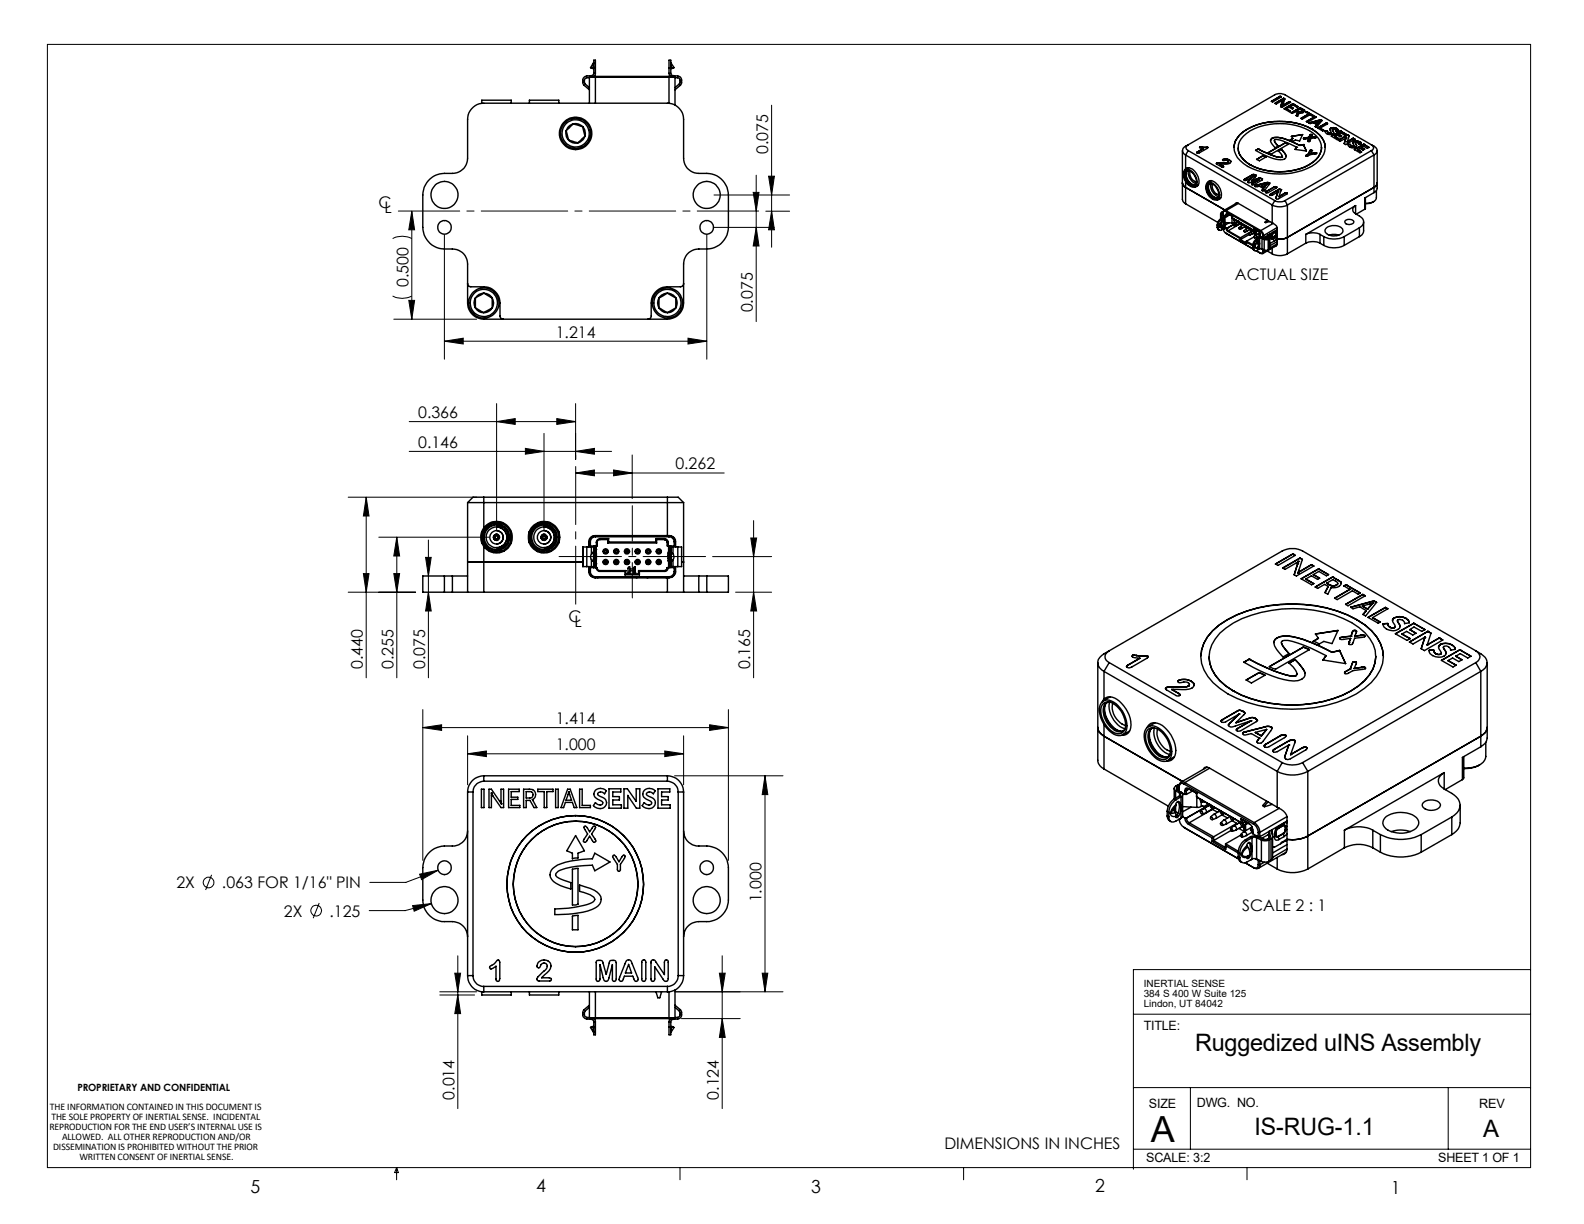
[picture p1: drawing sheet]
<svg xmlns="http://www.w3.org/2000/svg" width="279mm" height="216mm" viewBox="0 0 279 216" stroke-linecap="round" stroke-linejoin="round" font-family="sans-serif">
<defs><g id="words">
<text font-size="6.3" x="203" y="201.4">A</text>
<g font-size="4.2">
<text x="210.8" y="185.4">Ruggedized uINS Assembly</text>
<text x="221.3" y="200.2">IS-RUG-1.1</text>
<text x="261.6" y="200.6">A</text>
</g>
<g font-size="3.2">
<text x="44.2" y="210.4">5</text>
<text x="94.6" y="210.3">4</text>
<text x="143.1" y="210.4">3</text>
<text x="193.2" y="210.3">2</text>
<text x="245.4" y="210.6">1</text>
</g>
<g font-size="2.8">
<text x="135.5" y="27.1" transform="rotate(-90 135.5 27.1)">0.075</text>
<text x="66.8" y="36.7">C</text>
<text x="67.8" y="37.5">L</text>
<text x="72" y="50.6" transform="rotate(-90 72 50.6)">0.500</text>
<text x="217.8" y="49.3">ACTUAL SIZE</text>
<text x="98" y="59.5">1.214</text>
<text x="132.8" y="55.1" transform="rotate(-90 132.8 55.1)">0.075</text>
<text x="73.8" y="73.7">0.366</text>
<text x="73.8" y="79">0.146</text>
<text x="119.1" y="82.8">0.262</text>
<text x="100.3" y="109.7">C</text>
<text x="101.3" y="110.6">L</text>
<text x="64" y="118" transform="rotate(-90 64 118)">0.440</text>
<text x="69.4" y="118" transform="rotate(-90 69.4 118)">0.255</text>
<text x="75" y="118" transform="rotate(-90 75 118)">0.075</text>
<text x="132.3" y="118" transform="rotate(-90 132.3 118)">0.165</text>
<text x="98" y="127.7">1.414</text>
<text x="98" y="132.3">1.000</text>
<text x="31.1" y="156.7">2X</text>
<text x="39.2" y="156.7">.063 FOR 1/16&quot; PIN</text>
<text x="50.1" y="161.7">2X</text>
<text x="58.1" y="161.7">.125</text>
<text x="134.3" y="159.2" transform="rotate(-90 134.3 159.2)">1.000</text>
<text x="219.1" y="160.7">SCALE 2 : 1</text>
<text x="80.2" y="194" transform="rotate(-90 80.2 194)">0.014</text>
<text x="126.8" y="194" transform="rotate(-90 126.8 194)">0.124</text>
<text x="166.6" y="202.7">DIMENSIONS IN INCHES</text>
</g>
<g font-size="2.3">
<text x="201.7" y="181.7">TITLE:</text>
<text x="202.7" y="195.4">SIZE</text>
<text x="211.1" y="195.2">DWG. NO.</text>
<text x="260.9" y="195.4">REV</text>
<text x="202.2" y="205">SCALE: 3:2</text>
<text x="253.7" y="205">SHEET 1 OF 1</text>
</g>
<g font-size="1.8">
<text x="201.7" y="174.1">INERTIAL SENSE</text>
<text x="201.7" y="175.8">384 S 400 W Suite 125</text>
<text x="201.7" y="177.6">Lindon, UT 84042</text>
<text x="8.8" y="195.8">THE INFORMATION CONTAINED IN THIS DOCUMENT IS</text>
<text x="9.1" y="197.6">THE SOLE PROPERTY OF INERTIAL SENSE. INCIDENTAL</text>
<text x="13.7" y="192.4">PROPRIETARY AND CONFIDENTIAL</text>
<text x="8.7" y="199.4">REPRODUCTION FOR THE END USER’S INTERNAL USE IS</text>
<text x="9.4" y="202.9">DISSEMINATION IS PROHIBITED WITHOUT THE PRIOR</text>
<text x="11" y="201.1">ALLOWED. ALL OTHER REPRODUCTION AND/OR</text>
<text x="14" y="204.7">WRITTEN CONSENT OF INERTIAL SENSE.</text>
</g>
</g></defs>
<g fill="none" stroke="#000" stroke-width=".18">
<path d="M8.4 7.8h261.6v198.2h-261.6zM136.1 18.6v25M72.6 37.3l.5 3.2h-1zM72.6 37.3v19M125.9 34.4h13.4M132.9 33.9h1l-.5 3.4zM133.4 30.9v25.8M135.1 37.3h4.2M135.6 31.1h1l-.5 3.3zM136.1 37.3l.5 3.2h-1zM69.3 52.2a3.8 3.8 0 0 0 3.3 0M69.3 42.1a3.6 3.6 0 0 1 3.3 0"/>
<path d="M69.5 56.3h14.6M72.1 53h1l-.5 3.3zM78.4 41.4v22M121.4 59.7l3.3 .5-3.3 .5zM124.7 41.4v22M125.9 40.1h10.7M133.4 40.1l.5 3.3h-1zM72.2 79.6h35.7M72.2 74.4h29.3M78.4 60.2l3.3-.5v1zM78.4 60.2h46.3M87.6 74.4l3.3-.6v1.1z"/>
<path d="M87.6 71.2v22.3M92.7 79.1l3.3 .5-3.3 .5zM96 76.4v17.1M98.2 73.8l3.3 .6-3.3 .5zM101.5 79.6l3.3-.5v1zM101.5 71.2v9.8M61.4 87.7h22.7M64.6 87.7l.5 3.3h-1zM64.6 87.7v31.9M66.8 94.8h19.5M70 94.8l.5 3.3h-1zM70 94.8v24.8"/>
<path d="M75.1 98.3h1l-.5 3.3zM75.6 95.2v24.4M101.5 83.4l3.3-.5v1zM101.5 83.4h26.2M108.2 82.9l3.3 .5-3.3 .5zM111.5 80.3v7.6M125.7 98.2h10.4M132.4 94.9h1.1l-.6 3.3zM132.9 91.8v27.8M61.4 104.5h11.9M64.1 101.2h1l-.5 3.3zM69.5 101.2h1l-.5 3.3z"/>
<path d="M75.6 104.5l.5 3.3h-1zM129.8 104.5h6.3M132.9 104.5l.6 3.3h-1.1zM74.6 128.3l3.3-.5v1zM74.6 125.2v26.6M74.6 128.3h53.9M82.5 133l3.3-.5v1zM82.5 129.8v8.6M82.5 133h38.1M117.3 132.5l3.3 .5-3.3 .5zM119 136.8h19.1M120.6 129.8v8.6"/>
<path d="M125.2 127.8l3.3 .5-3.3 .5zM128.5 125.2v26.6M134.9 136.8l.5 3.4h-1zM134.9 136.8v38.1M37.3 154.3l-1 2.7M56.3 159.3l-1.1 2.7M72.8 159.7l3.3-.3-3 1.3zM74 154.2l3.3-.7-2.9 1.7zM76.1 159.4l-4.6 1.2h-6.4M77.3 153.5l-5.7 2.1h-6.4M77.6 175.5h6.1M77.6 174.9h6.5"/>
<path d="M80.2 171.7h1l-.4 3.2zM80.8 175.5l.4 3.3h-1zM80.8 168.6v26.9M119 174.9h19.1M120.2 179.7h10.4M126.9 171.7h1l-.5 3.2zM127.4 179.7l.5 3.3h-1zM127.4 168.6v26.9M134.4 171.7h1l-.5 3.2zM199.9 178.9h70.1M270 171h-70.1v35.2M199.9 191.8h70.1"/>
<path d="M210 191.8v10.9M255.4 191.8v10.9M70 206v2.1M70 206l.3 .8h-.7zM119.9 206v2.1M170 206v2.1M199.9 202.7h70.1M220 206v2.1"/>
<circle cx="36.8" cy="155.7" r=".94"/>
<circle cx="55.8" cy="160.6" r=".95"/>
</g>
<path d="M101.5 82.3v24.3" fill="none" stroke="#000" stroke-width=".18" stroke-dasharray="15.2 1.3 1.3 1.3" stroke-dashoffset="5"/>
<path d="M98.6 98.2h25.9" fill="none" stroke="#000" stroke-width=".18" stroke-dasharray="15.2 1.3 1.3 1.3" stroke-dashoffset="4.2"/>
<path d="M111.5 105.5v-16.3" fill="none" stroke="#000" stroke-width=".18" stroke-dasharray="15.2 1.3 1.3 1.3" stroke-dashoffset="9"/>
<path d="M133.8 37.2h-63.5" fill="none" stroke="#000" stroke-width=".18" stroke-dasharray="15.2 1.3 1.3 1.3" stroke-dashoffset="4.4"/>
<g fill="#000">
<path d="M101.5 79.6l3.3-.5v1zM92.7 79.1l3.3 .5-3.3 .5zM98.2 73.8l3.3 .6-3.3 .5zM87.6 74.4l3.3-.6v1.1zM121.4 59.7l3.3 .5-3.3 .5zM78.4 60.2l3.3-.5v1zM117.3 132.5l3.3 .5-3.3 .5zM82.5 133l3.3-.5v1z"/>
<path d="M101.5 83.4l3.3-.5v1zM108.2 82.9l3.3 .5-3.3 .5zM74.6 128.3l3.3-.5v1zM125.2 127.8l3.3 .5-3.3 .5zM72.8 159.7l.3 1 3-1.3zM74 154.2l.4 1 2.9-1.7z"/>
<path d="M69.5 101.2h1l-.5 3.3zM70 94.8l.5 3.3h-1zM64.1 101.2h1l-.5 3.3zM64.6 87.7l.5 3.3h-1zM132.9 104.5l.6 3.3h-1.1zM132.4 94.9h1.1l-.6 3.3zM80.8 175.5l.4 3.3h-1zM80.2 171.7h1l-.4 3.2zM134.4 171.7h1l-.5 3.2zM134.9 136.8l.5 3.4h-1z"/>
<path d="M75.1 98.3h1l-.5 3.3zM75.6 104.5l.5 3.3h-1zM135.6 31.1h1l-.5 3.3zM136.1 37.3l.5 3.2h-1zM132.9 33.9h1l-.5 3.4zM133.4 40.1l.5 3.3h-1zM72.6 37.3l.5 3.2h-1zM72.1 53h1l-.5 3.3zM126.9 171.7h1l-.5 3.2zM127.4 179.7l.5 3.3h-1z"/>
</g>
<g fill="none" stroke="#000" stroke-width=".25">
<path d="M83.2 19.2l.3-.3a2.58 2.58 0 0 1 1.8-.7h32.4a2.87 2.87 0 0 1 2.9 2.9v6.8a2.63 2.63 0 0 0 2.7 2.7 4.8 4.8 0 0 1 3.9 .9l.6 .7a3.5 3.5 0 0 1 .7 2.2v5.7a3.9 3.9 0 0 1-3.8 3.8 4.4 4.4 0 0 0-2.9 .4l-.8 .8-.4 1.1v7.2a2.87 2.87 0 0 1-2.9 2.9h-32.4a2.87 2.87 0 0 1-2.8-2.9v-6.8a2.63 2.63 0 0 0-2.7-2.7 4.8 4.8 0 0 1-3.9-.9l-.9-1.1-.4-1.3v-6.2a3.8 3.8 0 0 1 3.8-3.8 4.4 4.4 0 0 0 2.8-.4l.9-.8 .3-1.1 .1-7.7a2.44 2.44 0 0 1 .7-1.4zM85 18.2v-.5h5.2v.5M93.4 18.2v-.5h5.2v.5M104 13.7l-.7 .1-.2 .3 .1 .6 .8 .8M104 13.6v4.6M104 13.6l.1-.1h14.8l.2 .1M104 13.6h15.1M104.1 11.9l.6 .2M104.2 11.9l.5-.9-.1 1M104.2 11.9l.3 .1M104.5 12l.1 .1M104.5 12h.1"/>
<path d="M104.6 12h.1M104.7 11.9l-.1 .1M104.7 11.9h.1M104.7 12h.3M104.8 13.5l.2-.4v-2.5h-.3v2.5l-.3 .2-.9 .1a1.01 1.01 0 0 0-.5 1.7l1 .7M105 13.5v4.7M118 13.5v4.7M118 12h.3M118.3 13.5l-.3-.4v-2.5h.3v2.5l.3 .2 1 .1a.92 .92 0 0 1 .6 1.3l-.1 .3-1 .8M118.3 11.9l.1 .1M118.3 11.9h.1M118.4 12l-.1-1 .6 .9-.6 .2"/>
<path d="M118.4 12h.2M118.4 12h-.1M118.6 12l-.2 .1M118.9 11.9l-.3 .1M119.1 13.7l.6 .1 .2 .3v.6l-.8 .8M119.1 13.6v4.9M224.3 17.9l1.5-.9 .2 .1-1.5 .9zM225.8 17h.1M226.2 17.9h.1M226.2 17.9l-.3 .9 .2 .1 1.5-.8M226.2 18.6h.1M226.2 18.7h.1"/>
<path d="M226.2 18.6v.1M226.3 17.6h.1M226.3 17.6l-.1 .3M226.4 17.4l-1.5 .8 .2 .1 1.2-.7M226.4 18.5l-.2 .1M226.4 18.5l-.2 .2M226.4 18.5h.1M226.4 17.4h.1M226.4 17.4l.2 .1-.4 1.1M226.4 17.4l.2 .1M226.9 19.2h.1M227.4 17.9l.2 .2"/>
<path d="M227.4 17.9l-1 .6M227.4 18l.2 .1M227.4 18l-1 .5M227.4 17.9v.1M227.6 18.8h.1M227.6 18.8l.5 .3-.1 .1-.6-.3-.5 .3M228 18.3h.1M228 18.3l-1.5 .9 .9 .5 .2-.1-.7-.4M228 18.3l.9 .5-.2 .1-.6-.4-.5 .3M228.8 19.5l.5-.2 .4 .2M228.8 19.5l.3 .3M228.9 19.9l-.3 .5 .3 .1 .3-.6"/>
<path d="M228.9 19.9h.1M229.1 19.8h.5M229.1 19.8h.1M229.2 19.9h.1M229.3 19h.1M229.3 19l.5 .3M229.3 19l-1.5 .9 .2 .1 .6-.3 .3 .2M229.6 19.7l.1-.1-.1 .2M229.6 19.7l-.5 .1M229.6 19.7v.1M229.8 19.3l.2 .2M229.8 19.3h.1"/>
<path d="M230 19.5v.1zM230 19.5h.1M230 19.6l-.3 .3h-.5M230.3 19.8l.5 .3M230.5 19.7l1.2 .7M230.5 19.7l-.2 .1M99.9 23l.4 1.7M99.9 23a1.79 1.79 0 0 0 .4 1.7M100.3 24.7l.7 .5h.9M100.3 24.7l1.6 .5M101.1 21.9a1.61 1.61 0 0 1 1.7 .5M101.1 21.9l1.7 .5"/>
<path d="M101.1 21.9l-1.2 1.1M101.1 21.9a1.68 1.68 0 0 0-1.2 1.1M102.8 22.4l.4 1.6M102.8 22.4a1.91 1.91 0 0 1 .4 1.6M103.2 24a1.85 1.85 0 0 1-1.3 1.2M103.2 24l-1.3 1.2M208.6 32.3l.1 .4 .4 .4 6.9 3.9M208.6 26.6v8.6l.1 .4 .4 .3M208.9 30.1a1.12 1.12 0 0 1 1.7 .5 1.85 1.85 0 0 1 .3 2.3 1.45 1.45 0 0 1-1.8-1 1.86 1.86 0 0 1-.2-1.8zM209.1 30.2a.98 .98 0 0 1 1.4 .4 1.59 1.59 0 0 1 .2 2.1 1.42 1.42 0 0 1-1.6-1l-.3-.8 .1-.4zM209.1 29.8a1.45 1.45 0 0 1 2 .9 1.84 1.84 0 0 1 .1 2.1l-.5 .2M209.1 29.8l-.1 .2"/>
<path d="M209.1 27.3v2.5M209.1 32v3.9M209.1 35.9l5.7 3.3M209.1 27.3l15.3 8.9M209.2 30.3l.4-.2a2.22 2.22 0 0 0 1.4 2.3 .73 .73 0 0 1-1.1 0 2.01 2.01 0 0 1-.7-2.1zM209.2 30.3a2.21 2.21 0 0 0 1.4 2.3M209.4 30.1a1.67 1.67 0 0 0 .7 2.3l.3 .2h.4M209.6 25.5a.53 .53 0 0 0-.4 .6 .53 .53 0 0 0 .4 .5M209.6 25.5l15.4-8.9 .5-.1 1.2 .2 15.2 8.8M209.6 25.5l-.5 .3a.83 .83 0 0 0-.5 .8 .83 .83 0 0 0 .5 .7M209.6 26.6l15.3 8.8M209.6 26.6l-.5 .7"/>
<path d="M209.7 29.6l-.6 .4M209.9 30.2a1.67 1.67 0 0 0 1.1 1.9M211.2 26.8l-.1 .2M211.2 26.8h.1M211.4 32.6l-.6 .3M211.7 25.9h.3M211.7 25.9v.2l.6 .1M211.7 25.9l.3 .1M211.7 25.9l-.1 .1M211.7 25.9h.1M212 25.9l1 .1M212 26h1"/>
<path d="M212 25.9v.1M212.3 26.2l-1.1 .6M212.3 26.2h.1M212.9 32.3a1.31 1.31 0 0 1 1.8 .8 1.78 1.78 0 0 1 .1 2 1.38 1.38 0 0 1-1.8-.9 1.86 1.86 0 0 1-.1-1.9zM212.9 32.3a.88 .88 0 0 1 1.6 0 2.32 2.32 0 0 1 .7 2.8l-.5 .1M213 26l-.1 .2-1.4 .8h-.3l-.1-.1 .1-.1M213 26v.1M213 26h.1M213 32.5a1.24 1.24 0 0 1 1.7 .9 1.05 1.05 0 0 1-.3 1.7 2.12 2.12 0 0 1-1.5-2.5zM213.2 32.6a2.07 2.07 0 0 0 1.3 2.3M213.2 32.5l.4-.2a2.14 2.14 0 0 0 1.3 2.4 .67 .67 0 0 1-1.1 0 1.81 1.81 0 0 1-.6-2.2zM213.4 32.4a1.67 1.67 0 0 0 .6 2.3l.4 .2h.4"/>
<path d="M213.6 31.9h.1M213.6 31.9l-.6 .3M213.9 32.5a1.72 1.72 0 0 0 1.1 1.9M214.6 28.8v.1l1 .6h.2l-.1-.2M214.6 28.8v.1M214.6 28.8h.1M214.7 39.7l.1 .1M214.7 39.7v.4M214.8 39.8v.4M214.9 28.7l-.3 .1M214.9 28.7h.1M214.9 28.7h.9"/>
<path d="M215 39.9l.1 .2h.4M215.1 39.8h.3M215.1 39.8l-.1 .1M215.1 28.9l.6 .4M215.1 28.9v.1M215.3 39.4l.1 .4M215.3 39.5h.1M215.3 39.4l.1 .3M215.3 37.7v.9M215.3 38.6a1.29 1.29 0 0 0-.6 1.1M215.3 34.9l-.5 .3M215.3 38.6l.2 .1"/>
<path d="M215.4 39.8l.1 .3M215.4 37.9v.6M215.4 37.9l.4 .2M215.4 39.7l.3 .2M215.5 39.2l-.4 .6M215.5 38.7l-.5 .4-.2 .7M215.5 39.1l-.4 .4-.1 .4M215.5 39.1l-.1 .6M215.6 37.5l-.1 .2 .3 .2M215.6 37.5v.3M215.7 38.8l.1 .6-.2 .6M215.7 28.2l.6-.2 .5 .2"/>
<path d="M215.7 28.2l.1 .1h.7l.2 .2-.2 .1M215.7 28.2h.1M215.7 28.2a1.15 1.15 0 0 1 1.1 0M215.7 38.8h.1M215.7 38.8l.2 .4-.2 .9M215.7 38.8l-.2 .1v.2M215.7 29.3l.1 .1M215.8 37.4l-.2 .1M215.8 37.4v.5l.5 .3M215.8 38.1v.2M215.8 37.3l-.3 .2a.2 .2 0 0 0-.2 .1 .2 .2 0 0 0 .1 .3M215.8 38.3l-.5 .3"/>
<path d="M215.8 28.7h.1M215.9 38l.2 .2-.2 .2M215.9 38.4l-.4 .3M215.9 38.4v1.9M216 38v.1M216.1 38.2v1.9l-.2 .2M216.1 39.3h1.2M216.2 37.3a.26 .26 0 0 0-.3 0 .26 .26 0 0 0-.1 .2M216.2 37.3l6.1 3.5M216.3 37.1a.3 .3 0 0 0-.4 0 .3 .3 0 0 0-.1 .3M216.3 37.9v.3M216.3 37.1l6.1 3.6"/>
<path d="M216.3 37.1l-.1 .2M216.3 37.9h.1M216.3 38.2h.1M216.4 37.9v.3M216.5 28.6l-.7 .1M216.5 28.6h.1M216.6 37.7l-.2-.1-.1 .3M216.6 37.7l.7 .4M216.6 37.7h.1M216.6 37.7h-.2v.2M216.6 28.5l-.1 .1M216.6 37.7l-.2 .2"/>
<path d="M216.8 28.2l.3 .2M216.8 39.3l-.7 .4M216.8 28.2h.1M216.9 37.9l-.5 .3M217.1 28.4v.2a2.4 2.4 0 0 1-2 .3M217.1 28.4v.2M217.1 28.4h.1M217.3 38.4h.1M217.3 38.1h.1M217.3 38.4l3.9 2.3M217.3 38.1v.3M217.3 38.4l4.1 2.4"/>
<path d="M217.3 38.4v.9M217.7 39.7l.1 .2M217.7 38.7l-.1 .1 .2 .1M217.7 26a4 4 0 0 0 2.4 3.4 12.3 12.3 0 0 0 12-.5 3.4 3.4 0 0 0 1.7-2.9M217.7 39.7l.1 .1v.1M217.7 38.7h.1M217.7 39.3h-.4M217.7 38.6v.1M217.7 38.9v.4M217.8 38.7v.2M217.9 36l.2-.2h.3l6 3.5M217.9 39.4l-.2 .3"/>
<path d="M217.9 39.4l.2 .1v.3M218 38.8l-.2 .1M218.1 39.8l-.3 .1M218.2 35.8l-2.3 1.3M218.3 39l-.6 .3M218.3 39h.1M218.3 39l.1 .1M218.4 26.1a3.6 3.6 0 0 0 2.1 3M218.4 39.1v.1M218.4 39.1l-2 1.2M218.4 35.9l-2.1 1.2M218.5 39.1l-.6 .3"/>
<path d="M218.5 39.2l.2 .2M218.5 39.2h.1M218.7 39.4l.2-.1-.8 .5M218.7 39.2v.2M218.7 39.5h.1M218.7 23.8a3.1 3.1 0 0 0-1 2.2 4.4 4.4 0 0 1 3.1-3.6 12.7 12.7 0 0 1 10.6 .4 12.3 12.3 0 0 0-12.1 .4zM218.7 39.5l.4 .3M218.7 39.5l-2.1 1.2M218.8 40l-.3 .2M218.8 40l.2 .1v.2M219.4 39.6l-.6 .4M219.4 39.7l.1 .2h.3l-.8 .4"/>
<path d="M219.4 39.7h.1M219.5 39.7h-.1M219.5 31.6v.1M219.5 31.6h.1M219.5 39.7l.1 .2M220.2 31.9l-.1 .2M220.2 31.9h.1M220.5 29.1a11.5 11.5 0 0 0 10.4 0 3.7 3.7 0 0 0 2.2-3.1 2.55 2.55 0 0 1-1 2.2 10.5 10.5 0 0 1-9.1 1.8l-.9-.2zM220.5 29.1h.1M220.8 31.9h.1M220.9 30.8h.4M220.9 32.4l-.1 .1"/>
<path d="M220.9 32.4h.1M220.9 30.8h.1M220.9 30.8l-1.4 .8M221.1 31.1l-1.4 .8-.2-.1v-.2M221.1 31.1h.1M221.1 31.1l-.9 .8M221.3 30.8h.1M221.3 30.8l.1 .1M221.4 32.7v.2h.1l.6-.1 .7 .4M221.4 32.7v.1M221.4 32.7h.1M221.4 30.9l.1 .2-.7 .8"/>
<path d="M221.4 30.9l.1 .1M221.4 30.9h.1M221.7 32.7h-.3M221.7 32.7h.1M221.9 26.3l-.4 .2a9.1 9.1 0 0 0 4.8 1.7 .67 .67 0 0 0 .6-.6M221.9 26.3a9.3 9.3 0 0 0 4.1 1.4h.1M221.9 26.3a9.1 9.1 0 0 0 4.2 1.4M221.9 26.3h.1M222 31.5h.4M222 31.5h.1M222 31.5l-1.2 .4M222.1 31.7l-1.7 .5-.3-.1 .1-.2"/>
<path d="M222.1 31.7l-1.2 .7M222.4 31.5h.1M222.5 32.7h.1M222.5 32.7l.5 .3M222.5 31.5l.2 .2-.1 .1-1.4 .8h-.4l.1-.2M222.5 31.5l.2 .2M222.5 31.5h.1M222.7 33.4l-.1 .2M222.7 33.4h.1M222.8 27.4l.5 .3M222.8 27.5l.5 .2M222.8 27.4l-1.1 .7 .4 .3 1.2-.7"/>
<path d="M222.8 27.5l-1.1 .6M222.8 27.4v.1M222.8 33.2h.1M222.8 33.2l-.1 .2M223 33h.1M223.2 32.2h.6M223.2 32.2l-1.5 .5M223.2 32.3l-1.5 .4M223.2 32.2v.1M223.3 33.8l-.1 .1M223.3 33.8h.1M223.4 32.5h.1"/>
<path d="M223.4 32.5l-.4 .5M223.4 32.5l-.9 .2M223.5 38.8l-.4 .4 .8-.1M223.6 38.9l-.4 .4M223.7 26.9l3-1.7 .6 .2-3 1.8zM223.8 32.2l.1 .3-.8 1a.22 .22 0 0 1-.2 .2 .22 .22 0 0 1-.2-.3M223.8 32.2l-.6 .1M223.8 32.2l.1 .2M223.8 32.2h.1M224.1 34.3l-.1 .1M224.1 24.8l.3 .6 .5 .7 .6-.3-.7-.9v-.2l.1-.1a7.8 7.8 0 0 1 3.8 1.4M224.1 34.2v.1"/>
<path d="M224.4 36.2a2.95 2.95 0 0 0 2.7 0M224.4 39.3l.2 .1M224.4 24.4a5 5 0 0 1 3.7 .7l1.1 .5M224.4 24.4l-.3 .4 .3-.4M224.4 24.4a4.7 4.7 0 0 1 3.7 .7l1.1 .5M224.4 24.4h.1M224.4 36.2v3.1M224.6 39.4l.5 .4 .2 .4v2.9l-.2 .3-.3 .1M224.6 39.4l-2.2 1.3M224.7 33h.4M224.7 33l-1.4 .8M224.7 33h.1"/>
<path d="M224.8 24.8l.1 .3 .6 .7M224.9 35.4l.6 .2h.7l.5-.2M224.9 35.4l-.5 .8M225.1 33v.2l-1.4 .8h-.3l-.2-.1 .1-.1M225.1 33h-.4M225.1 33l.1 .1M225.1 33h.1M225.1 34.8h.1M225.1 34.8v.1M225.4 33.8l-1.1 .7-.3-.1 .1-.2M225.4 33.8h.1M225.4 33.8l-.3 1"/>
<path d="M225.5 33.5h.1M225.5 33.5l-1.4 .7M225.5 33.5l-1.4 .8M225.6 33.4l-.1 .1M225.6 33.4h.3M225.6 34.7h.1M225.6 33.4h.1M225.9 33.4l.1 .2-.4 1.1M225.9 33.4l.1 .1M225.9 33.4h.1M226 26.3l.6 .7 .3 .6M226 26.3l-.5 .3a1.05 1.05 0 0 1 .6 1.1"/>
<path d="M226 26.3h.1M226 26.3l-.5 .3M226.1 27.7h.1M226.1 27.6v.1M226.6 34.1h.4M226.6 34.1h.1M226.6 34.1l-1 .6M226.7 35.4l.4 .8M226.7 25.2h.1M227 34v.2l-1.5 .9h-.4v-.3M227 34l-.4 .1M227 34.1h.1"/>
<path d="M227 34v.1M227.1 36.2v8.6M227.8 24.1l2-.4-.6 1.2-.7-.2-.4 .2-.5-.2 .4-.3zM228 24.4h.1M228.7 26h.1M228.7 26l-.2 .4M229.2 25.6h.1M229.9 25.5h.1M229.9 25.5l.5 1.1-2-.2 .3-.4M229.9 25.5l-.7 .1M230 24.4v.1l.9-.1M230 24.4h.1"/>
<path d="M230 24.4h-.1M230.2 24.3l-.2 .1M230.2 24.3h.1M230.4 27.4l-.1 .1M230.4 27.4h.1M230.4 21.4l1.6-.8 .2 .1-1.6 .9zM230.8 24.8h.1M230.8 24.8l-.1 .1M230.8 27.1h.1M230.8 20.1h.1M230.8 20.1l-1.3 .8 .2 .1 1.3-.8 .6 .3 .1-.1M230.8 27.1l-.4 .3"/>
<path d="M230.9 24.4h.1M230.9 24.4l-.1 .4M230.9 24.2h.1M230.9 24.2l-.7 .1M231 26.7h.1M231 26.7l-.2 .4M231 23.9h.1M231 23.9l-.1 .3M231.1 26.5h.3M231.1 26.5l-.1 .2M231.1 26.5h.1M231.1 23.7h.3"/>
<path d="M231.1 23.7l-.1 .2M231.1 23.7h.1M231.2 27.1h.1M231.2 24.2h.1M231.4 23.7l-.2 .5M231.4 26.5l-.2 .6M231.4 26.5v.1M231.4 26.5h.1M231.4 23.7h.1M231.4 23.7v.1M231.4 22.8a3.9 3.9 0 0 1 2.4 3.2M231.4 22.8h.1"/>
<path d="M231.8 24.2h.3M231.8 24.2h.1M231.8 24.2h-.6M231.8 27h.4M231.8 27h.1M231.8 27l-.6 .1M231.9 21.6h.1M231.9 21.6l.5 .3M231.9 21.6l.5 .2M232 20.6h.1M232.1 24.2l-.1 .1-.8 .1-.2 .6h-.2v-.2M232.1 24.2v.1"/>
<path d="M232.1 24.2h.1M232.2 27v.1l-.2 .1a1.86 1.86 0 0 0-1.4 .4l-.3-.1 .1-.1M232.2 27v.1M232.2 27h.1M232.3 22h.1M232.4 21.8v.1M232.7 21.5h.1M232.7 21.5l-.3 .4M232.7 21.5l-.3 .3M232.8 22.6h.1M232.9 21.3h.1M232.9 21.3l-.2 .2"/>
<path d="M232.9 21.3l-1 .3M232.9 21.1h.1M232.9 21.1l.3 .2-1 1.2-.2-.2 .3-.3M232.9 21.1l-2 .6 .2 .1 .6-.1 .6 .3M232.9 21.1l.3 .2M232.9 21.1l-2 .6M233.1 26a3.5 3.5 0 0 0-2.1-3 11.2 11.2 0 0 0-11.1 .5 2.95 2.95 0 0 0 0 5.1l.6 .5M233.8 23.2a.87 .87 0 0 0 1.4 .2M233.8 23.1h.1M234 21.7h.1M234 21.7l-1.6 .9 .9 .5 .2-.1-.7-.4M234 21.7l.2 .1-1.4 .8"/>
<path d="M234.1 23.1h-.3M234.2 23.2l.2 .3zM234.4 23.5h.3M234.4 23.5h.1M234.6 22.9l.2 .5-.1 .1M234.7 22.6l.5-.1 .6 .1M234.7 22.6l-.1 .3M234.7 22.6l.5-.1 .6 .2M234.7 22.6h.1M234.7 23.5h.1M234.8 23.4l-.1 .1M235 22.9l.2 .5-.2-.5 .1-.1h.2l.3 .2"/>
<path d="M235.4 24.1h.1M235.8 22.6l.2 .5h-.4M235.8 22.6v.1M236.1 23.7h.1M236.1 23.7l.5 .3-.2 .1-.6-.3-.4 .3M236.4 23.1h.1M236.4 23.1l1 .6-.3 .1-.6-.4-.4 .3M236.4 23.1l-1.6 .9 1 .6 .3-.2-.7-.3M237.3 38.9a.94 .94 0 0 1 1.5 .3 .89 .89 0 0 1-.8 .4 .89 .89 0 0 1-.8-.5zM237.4 24.3h.1M237.4 24.3l-.3 1M237.6 25h.1"/>
<path d="M237.7 25h-.1M237.7 24.9l-.1 .1M237.7 25h.1M237.7 23.8h.1M237.7 23.8l.3 .2-.3 .9M237.7 23.8l-1.6 .9 .3 .2 1-.6-.3 1M237.7 23.8l-1.6 1M237.8 25.5h.4l.2 .3M237.8 25.5h.1M238.2 25.5l.2 .3M238.4 25.8h.4M238.4 25.8h.1"/>
<path d="M238.6 25.2l.3 .5-.1 .1M238.7 25h.1l-.2 .2zM238.7 24.4l.3 .2-1.6 .9-.3-.2M238.7 24.4l-1 .6M238.7 24.4l.3 .2M238.8 25l.5-.1 .5 .1M238.8 25.8h.1M238.8 25h.1M238.9 25.8h-.1M239.1 25.2l.2 .6a.85 .85 0 0 1-1.5-.2M239.1 36.3a.77 .77 0 0 0-.5 .7 .77 .77 0 0 0 .5 .7M239.1 37.7l.7 .4a1.1 1.1 0 0 1 .7 1 1.1 1.1 0 0 1-.7 1.1"/>
<path d="M239.1 36.3l-8.8 5M239.1 36.3v1.4M239.5 26.4h.1M239.7 25.4l-.3-.3-.3 .1 .2 .5M239.7 25.4v.1M239.8 25l.3 .3M239.8 25h.1M240.1 25.4l-.4 .1M240.1 26h.1M240.1 26l.6 .3-.3 .2-.5-.3-.4 .2M240.5 39.2v1.8l-.3 .4-.4 .3M240.5 25.4h.1"/>
<path d="M240.5 25.4l-1.6 1 1 .6 .3-.2-.7-.4M240.5 25.4l1 .6-.3 .2-.7-.4-.4 .2M240.7 36.9l-1.5 .9M240.8 34.9v1.9l-.1 .1M241.9 25.5a.53 .53 0 0 1 .4 .6 .53 .53 0 0 1-.4 .5M241.9 25.5l.5 .3a.81 .81 0 0 1 .5 .8 .81 .81 0 0 1-.5 .7M241.9 26.6l-15.2 8.8M241.9 26.6l.5 .7M242.4 27.3v6.7M242.4 34l-1.7 .9v2M242.4 27.3l-15.3 8.9M242.8 33.6v1.3a1.71 1.71 0 0 1-2 1h.7l.8-.3"/>
<path d="M242.9 32.3l-.2 .4-.3 .4-15.3 8.8-.6 .2-1.2 .1M242.9 26.6v6.7l-.2 .4-.3 .3M82.5 50a.61 .61 0 0 0 .5 .6h2.3a2.87 2.87 0 0 1 2.9 2.8v2.3a.61 .61 0 0 0 .6 .6M83.9 54.3l1.4 .8M83.9 54.3a1.56 1.56 0 0 0 1.4 .8M83.9 52.6a1.64 1.64 0 0 0 0 1.7M83.9 52.6v1.7M85.3 51.7a1.66 1.66 0 0 0-1.4 .9M85.3 51.7l-1.4 .9M85.3 51.7l1.5 .9M85.3 51.7a1.68 1.68 0 0 1 1.5 .9M86.8 54.3l-1.5 .8"/>
<path d="M86.8 54.3a1.73 1.73 0 0 1-1.5 .8M86.8 52.6a1.64 1.64 0 0 1 0 1.7M86.8 52.6v1.7M116.2 54.3l1.5 .8M116.2 54.3a1.66 1.66 0 0 0 1.5 .8M116.2 52.6a1.64 1.64 0 0 0 0 1.7M116.2 52.6v1.7M117.7 51.7l-1 .4-.5 .5M117.7 51.7l-1.5 .9M117.7 51.7l1.5 .9M117.7 51.7a1.87 1.87 0 0 1 1.5 .9M119.2 54.3l-.8 .7-.7 .1"/>
<path d="M119.2 54.3l-1.5 .8M119.2 52.6a1.63 1.63 0 0 1 0 1.7M119.2 52.6v1.7M120.6 50a.61 .61 0 0 1-.6 .6h-2.3a2.87 2.87 0 0 0-2.8 2.8v2.3a.61 .61 0 0 1-.6 .6M214.7 40.1l.1 .3 .2 .2M214.7 40.1l.1 .1M214.8 40.2a.39 .39 0 0 0 .2 .4 .39 .39 0 0 0 .5-.1l.4-.2M215.6 40l-.1 .1M215.6 40l.1 .1M215.7 40.1l-.2 .2v-.2M215.8 40.4l.4 .7M215.8 40.4h.1"/>
<path d="M216 40.1l.3 .2M216.2 41.1l4.8 2.8zM216.3 40.3h.1M216.3 40.3l.3 .5M216.4 40.3l.2 .4M216.4 40.3h.1M216.6 40.8l2.1 1.2M216.6 40.7l2.2 1.2M216.6 40.7v.1M218.5 40.2l.2 .2M218.5 40.2l.2 .1v.1M218.7 42v.3"/>
<path d="M218.7 42.3l1.2 .7v-.5M218.8 42.3h-.1M218.8 42.3l1.1 .6M218.8 41.9l-.1 .1M218.8 41.9v.4M219 40.3l-.3 .1M219.4 40.7l.1 .2 .4-.1M219.4 40.7l.2 .1v.1M219.5 40l.5 .3M219.7 40.5l-.3 .2M219.7 40.5l.2 .1v.2M219.9 42.7l1.1 .7"/>
<path d="M219.9 42.5l1.1 .7M220.3 40.1l-.6 .4M220.3 41.2l.2 .3M220.3 40.2l.2 .2M220.3 41.2l.2 .1v.2M220.3 40.2h.1M220.3 41.4l-1.5 .9M220.4 40.2l.1 .2M220.4 40.5l.4 .2M220.5 40.4h.2l-.8 .4M220.6 41l-.3 .2M220.6 41h.1l.1 .3"/>
<path d="M220.8 41.3l-.3 .2M220.8 40.7v.1M220.8 40.7l-2 1.2M221 43.7v.3l.3 .2M221 43.3l.1 .1M221 43.7l.1 .1M221 43.3v.4M221 40.6l.1 .1M221 41.2l.5 .3M221 40.6v.1M221.1 40.6h-.1M221.1 43.8a.39 .39 0 0 0 .2 .4 .39 .39 0 0 0 .5 0l.4-.3"/>
<path d="M221.1 43.4v.4M221.2 40.6l-.6 .4M221.2 41.1h-.1M221.2 41.7l.1 .2M221.2 40.7l.1 .2M221.2 41.8l-1.3 .7M221.2 40.7h.1M221.2 40.4l.7 .4M221.2 40.4v.3M221.2 40.4h.2M221.2 40.7l.2 .1M221.3 43.5l.1 .2h.3"/>
<path d="M221.3 40.7v.2M221.3 41l.2 .1M221.3 43.5l.1 .1 .4 .1M221.3 43.5h.1M221.4 40.4l.5 .4M221.4 40.4v.4M221.4 41l.1 .1M221.4 41h.1M221.5 41.5l-.3 .2M221.5 41.5l.2 .1v.2M221.5 40.9v.1M221.5 41.1v.3"/>
<path d="M221.5 41.4h.1M221.5 41.3l.1 .1M221.5 41.1v.2M221.5 41.1h.1M221.5 41.3v.1M221.6 42.2l-.4 .5-.2 .6M221.6 42.2l.2 .1M221.6 40.9v.5M221.7 41.8l-.4 .1M221.7 40.8l-.4 .1M221.7 40.8l.1-.1-1 .6M221.7 40.6l-.3 .2"/>
<path d="M221.7 40.6v.2M221.7 42.7l-.3 .4-.1 .4M221.7 42.7l.1 .1M221.7 42.7h.1M221.7 43.7h.1M221.8 42.3a1.41 1.41 0 0 0-.7 1.1M221.8 42.8l.2 .5-.1 .3M221.8 42.8l-.5 .7M221.8 43.7h.1M221.8 40.7l.1 .1M221.8 43.7h-.1M221.9 43.6l-.1 .1"/>
<path d="M221.9 43.6l.1 .1M221.9 42.4l.1 .5v.4M221.9 40.8l.3 .5M222 43.7l-.1 .2-.2-.2M222 42.4a1.03 1.03 0 0 1 0 1.3M222 42.4l-.2 .1-.1 .2M222 42.4h.1M222.1 41.2l.1 .3M222.1 41.2l.1 .1M222.2 41.1l-.1 .1M222.2 42h.4M222.2 43.9h.4"/>
<path d="M222.2 41.1l-.7 .4M222.2 41.5l-.5 .3M222.2 42l-.4 .3M222.2 42v1.9M222.2 41.5h.1M222.2 43.9l-.1 .1M222.2 41.3v.3l.5 .3M222.3 40.8l.4 .4v.4M222.3 44.6l-.7-.4 .8 .5M222.3 44.6l.1 .1M222.4 40.7l.3 .4 .2 .5M222.4 40.7l-.1 .1"/>
<path d="M222.5 43.9l.2 .1M222.6 41.8v.1M222.6 42l.4 .2M222.6 42v1.9M222.6 43.9l.4 .2M222.7 44.4l-.1 .3-.3-.1M222.7 41.6h.2M222.7 41.6v.3M222.7 44v.4M222.7 41.9h.2M222.7 44h.1M222.7 44.4h.2"/>
<path d="M222.9 44.4l-.2 .3h-.3M222.9 41.6v.3M222.9 44v.4M223 44.1h.7M223 42.2v1.9M223.3 44.2l-.4 .2M223.5 44.3l.9 .5M223.6 41.8h.1M223.7 41.7l-.7 .4 .3 .1M223.7 41.5v.6M223.7 42.2l-.3 .1-.4-.1M223.7 42.2v1.9"/>
<path d="M223.7 41.5l.1 .4M223.8 41.9l-.5 .3-.9-.4-.8 .4M223.8 41.9h.1M223.8 42.1l-.1 .1M223.8 42.1v1.9M223.8 44l-.1 .1M223.9 41.3l.1 .6M224 41.9l-.2 .2M224 41.9v2l-.2 .1M224 42.9h.1M224 41.3v.4M224.2 42l.1 .2h.2"/>
<path d="M224.2 41.7v.3M224.3 41.4h.1M224.3 41.5l-.1 .2M224.3 41.8l-.1 .2M224.3 41.5h.1M224.3 41.8l.2 .1M224.3 41.8v.1h.2M224.3 41.8h.1M224.3 41.4v.4M224.4 41.3l-.1 .1M224.4 44.8a2.93 2.93 0 0 0 2.7 0M224.4 43.7v1.1"/>
<path d="M224.5 41.2h.1M224.5 41.9v.3M224.5 41.2h-.1M224.5 41.9h.1M224.5 41.2l-.1 .1M224.5 41l-.3 .7M224.5 41v.2M224.9 41h.2M224.9 40.9l.2 .1v.3M224.9 41.7l.1 .2M224.9 40.9l-.4 .3M224.9 41l-.4 .2"/>
<path d="M224.9 41.6l-.4 .3M224.9 40.9v.1M224.9 41.6v.1M224.9 41.7l-.4 .2M225 40.7l-.1 .2M225 41.9l-.5 .3M225 40.7l-.5 .3M225.1 42.3h.1M225.1 42.3l-.4 .2M225.1 41.3l-.2 .3M225.1 41v.3M225.1 41h.2"/>
<path d="M225.1 41.3h.1M225.1 41.3l-.2 .4M225.1 41.3h.2M225.2 43.3l-2.5 1.4M225.2 40.1l-2.3 1.5M225.3 41.6l-.3 .3M225.3 40.7h-.3M225.3 40.5l-2.4 1.4M225.3 42.2l-1.1 .7M225.3 42.6l-1.3 .8M225.3 43l-1.3 .7M230.3 41.3a2.88 2.88 0 0 1 2.5 0"/>
<path d="M230.3 42.9a2.88 2.88 0 0 1 2.5 0M230.3 41.3v1.6M230.3 42.9l-3.2 1.9M232.8 41.3l.7 .4M232.8 41.3v1.6M232.8 42.9l.7 .4M233.5 41.7a4 4 0 0 0 3.6 0M233.5 43.3a4 4 0 0 0 3.6 0M233.5 41.7v1.6M233.9 40.3a2.2 2.2 0 0 1 2.9 .1 1.07 1.07 0 0 1-1.3 1.2 1.37 1.37 0 0 1-1.8-1zM234.5 41.5l.5-.2 1.1 .2M237.1 41.7v1.6"/>
<path d="M239.8 40.2l-2.7 1.5M239.8 40.2v1.5M239.8 41.7l-2.7 1.6M82.5 99.1h20.3M82.5 88.7v15.8M82.5 88.7h38.1M82.5 88.7l.9-1h36.2l1 1M85 93.8v2M85.3 93.1a2.86 2.86 0 0 0 0 3.3M85.3 93.1a2.78 2.78 0 0 1 4.1-.4 2.78 2.78 0 0 1 0 4.1 2.78 2.78 0 0 1-4.1-.4M85.3 87.7v5.4M85.3 96.4v8.1"/>
<path d="M86.3 97.2h.4M86.5 92.2h2.2M86.7 97.2l.9 .2M87 97.3v.2M87.1 94.7a.52 .52 0 0 1 .5-.5 .52 .52 0 0 1 .5 .5M87.1 94.9a.52 .52 0 0 0 .5 .4 .52 .52 0 0 0 .5-.4M87.1 94.7v.2M87.1 94.7h.1M87.1 94.7a.44 .44 0 0 1 .5-.4 .44 .44 0 0 1 .4 .4M87.1 94.8a.44 .44 0 0 0 .5 .4 .44 .44 0 0 0 .4-.4M87.1 94.8v.1M87.1 94.8h.2a.27 .27 0 0 0 .3 .2 .27 .27 0 0 0 .2-.2h.2"/>
<path d="M87.1 94.7l.5-.2 .4 .2M87.3 92v.2M87.6 92.2h.1M87.6 97.4h.1M87.6 94.2h.1M87.6 95.3h.1M87.6 92.2a2.6 2.6 0 0 0-2.6 2.1 2.6 2.6 0 0 0 1.7 2.9M87.6 92.6a2.17 2.17 0 0 1 2.1 2.2 2.17 2.17 0 0 1-2.1 2.1M87.6 93a1.82 1.82 0 0 1 1.8 1.8 1.82 1.82 0 0 1-1.8 1.8M87.6 93.6a1.2 1.2 0 0 1 1.2 1.2M87.6 94.2a.55 .55 0 0 0-.6 .6 .55 .55 0 0 0 .6 .5M88 94.8l.1 .1"/>
<path d="M88.1 94.7v.2M88.1 94.7h-.1M88.1 97.3v.2M88.4 97.2h.5M88.8 94.8a1.2 1.2 0 0 1-1.2 1.2M90.2 93.7v2.1M93.4 93.7v2.1M94.7 97.2h.4M94.9 97.2v.1M94.9 92.2h2.1M95.1 97.2l.9 .2M95.4 97.3v.2"/>
<path d="M95.5 94.7a.52 .52 0 0 1 .5-.5 .52 .52 0 0 1 .5 .5M95.5 94.9a.52 .52 0 0 0 .5 .4 .52 .52 0 0 0 .5-.4M95.5 94.7v.2M95.5 94.7h.1M95.5 94.7a.44 .44 0 0 1 .5-.4 .44 .44 0 0 1 .4 .4M95.5 94.8a.44 .44 0 0 0 .5 .4 .44 .44 0 0 0 .4-.4M95.5 94.8v.1M95.5 94.8h.2a.25 .25 0 0 0 .3 .2 .25 .25 0 0 0 .2-.2h.2M95.5 94.7l.5-.2 .2 .2h.2M95.6 94.7l.2-.3h.3a.36 .36 0 0 1 .1 .7 .36 .36 0 0 1-.6-.3M95.6 94.7v.1M96 92.2h.1"/>
<path d="M96 97.4h.1M96 94.2h.1M96 95.3h.1M96 92.2a2.61 2.61 0 0 0-2.6 2.1 2.61 2.61 0 0 0 1.7 2.9M96 92.6a2.17 2.17 0 0 1 2.1 2.2 2.17 2.17 0 0 1-2.1 2.1M96 93a1.82 1.82 0 0 1 1.8 1.8 1.82 1.82 0 0 1-1.8 1.8M96 93.6a1.2 1.2 0 0 1 1.2 1.2M96 94.2a.55 .55 0 0 0-.6 .6 .55 .55 0 0 0 .6 .5M96.4 94.8l.1 .1M96.5 94.7h-.1M96.5 94.7v.2M96.5 97.3v.2"/>
<path d="M96.8 97.2h.5M97.2 94.8a1.2 1.2 0 0 1-1.2 1.2M98.6 93.7v2.1M103.5 96.5v3.4M103.9 99.9v.9a1.09 1.09 0 0 0 1.1 1.1h13.1a1.06 1.06 0 0 0 1.1-1.1v-.9M103.9 96.5v-.9a1.08 1.08 0 0 1 1.1-1.1h13.1a1.06 1.06 0 0 1 1.1 1.1v.9M104 95.6h.1M104 96.3h.1M104 95.6v.7M104.1 95.6v.7M104.2 99.9v.2M104.3 96.5v1.2"/>
<path d="M104.3 98.7v1.2M104.6 97.4l.1 .8M104.6 99l.1 .1M104.6 97.4a.88 .88 0 0 0 0 1.6M104.7 98.2l-.1 .8M104.7 98.2h.1M104.7 99.9h.1M104.7 96.5h.1M104.7 96.4h.1M104.7 97v-.1l-.1 .5M104.7 99.2v.3v-.1M104.7 96.3v3.8"/>
<path d="M104.7 97.8h.3M104.7 98.6h.3M105 97.1l.2 .5v1.2l-.2 .5M105 94.7a.85 .85 0 0 0-.9 .9M105 94.5a1.03 1.03 0 0 0-1 1.1M105 96.5h-2.2v3.4h2.2M105 97.9h.2M105 98.5h.2M105 94.5v.2M105 96.3v3.8M105 94.7h13M105 94.5h13"/>
<path d="M105.1 99.1h.1M105.1 99.4h.1M105.1 96.9h.1M105.1 96.3v3.8M105.2 95.7v.6M105.2 95.7h.1M105.3 95.7v.6h-1.3M105.8 95l-.4 .2-.2 .5M105.8 95.2h-.2l-.3 .5M105.8 95h1.6M105.8 95v.2M105.8 95.2h1.4"/>
<path d="M106.5 99.2l.2 .2M106.5 97.3l.1 .1M106.5 99.1h.1M106.5 97.2v.2M106.6 99l-.1 .3M106.6 99.3v.1M106.6 97.1l-.1 .1M106.6 97.4l.1 .1M106.6 97.4v.1M106.6 99h.1M106.6 97.1h.1M106.6 97h.4a.31 .31 0 0 1 .1 .4 .31 .31 0 0 1-.4 .1 .31 .31 0 0 1-.1-.5z"/>
<path d="M106.6 97a.31 .31 0 0 1 .5 .1 .31 .31 0 0 1-.1 .4 .31 .31 0 0 1-.5-.1zM106.6 98.9l.4-.1a.32 .32 0 0 1 .1 .6 .32 .32 0 0 1-.6-.1zM106.6 99.4h.1M106.6 97.5h.1M106.7 99h.2l.1 .1v.2h-.3zM106.7 98.9l-.1 .1M106.7 99.4h.1M106.7 97l-.1 .1M106.7 97.5h.1M106.7 98.8h.3M106.7 97h.1M106.7 97.5l.1 .1"/>
<path d="M106.8 98.8l-.1 .1M106.8 97h-.1M106.8 99.4h.1M106.8 98.8h.1M106.8 97.6h.1M106.8 97h.1M106.8 96.9l.2 .1M107 98.9l.1 .1M107 98.9h.1M107 97l.1 .1M107.1 97.4h.1M107.1 99.3l-.3 .1"/>
<path d="M107.1 97.4l-.3 .2M107.1 97.2v.2M107.1 99v.2M107.2 95.2v.6M107.2 95.8h8.6M107.4 95.6h8.3M107.4 95v.6M107.4 95l-.2 .2M107.4 95.6l-.2 .2M108.2 94.5h.1M108.4 99.1h.1M108.4 99.1v.1"/>
<path d="M108.4 97.3v.1M108.4 99v.2l.2 .2M108.4 99.3l.1 .1M108.4 97.1v.3M108.4 97.4l.2 .1M108.4 97.4l.1 .1M108.4 99v.1M108.4 97.2v.1M108.5 99h.1M108.5 97h.3a.31 .31 0 0 1 .2 .4 .31 .31 0 0 1-.5 .1 .31 .31 0 0 1 0-.5zM108.5 97.1h.1M108.5 97a.31 .31 0 0 1 .4 .1 .31 .31 0 0 1 0 .4 .31 .31 0 0 1-.5-.1z"/>
<path d="M108.5 98.9l.3-.1a.32 .32 0 0 1 .1 .6 .32 .32 0 0 1-.5-.1zM108.5 97.1h-.1M108.5 99h-.1M108.5 99.4h.1M108.5 98.9v.1M108.5 97.5h.1M108.5 98.9h.1M108.6 98.9l-.2 .1M108.6 98.9h-.1M108.6 97l-.2 .1M108.6 97l-.1 .1M108.6 98.8l.3 .1"/>
<path d="M108.6 97.5h.1M108.6 97h.1M108.6 99.4h.1M108.6 97.5l.1 .1M108.6 98.8v.1M108.7 99.4h.1M108.7 98.8h.1M108.7 97.6h.1M108.7 97h.1M108.7 96.9l.1 .1M108.8 98.9l.2 .1M108.8 97l.2 .1"/>
<path d="M108.9 97h.1M108.9 97.4h.1M109 99v.3l-.3 .1M109 97.2v.2l-.3 .2M109 99.3h-.1M110.1 94.5h.1M110.3 99.1v.2M110.3 97.3v.1M110.3 99v.3M110.3 99.3l.2 .1M110.3 99.3l.1 .1M110.3 97.1v.3"/>
<path d="M110.3 97.4l.2 .1M110.3 97.4l.1 .1M110.3 99v.1M110.3 97.2v.1M110.3 99h.1M110.3 97.1h.1M110.3 97h.4l.2 .2v.2a.32 .32 0 0 1-.5 .1 .32 .32 0 0 1-.1-.5zM110.4 99.4h.1M110.4 98.9l-.1 .1M110.4 97h.3a.3 .3 0 0 1 .2 .4 .3 .3 0 0 1-.5 .1 .3 .3 0 0 1 0-.5zM110.4 97.5h.1M110.4 98.9h.1"/>
<path d="M110.5 98.9l-.2 .1M110.5 98.9l.2-.1 .1 .2M110.5 99.4h.1M110.5 98.9h-.1M110.5 97.1h.2l.1 .2-.2 .2-.1-.1zM110.5 97l-.2 .1M110.5 97.5h.1M110.5 97.5l.1 .1M110.5 99l.3 .1-.2 .2-.2-.2zM110.6 99.4h.1M110.6 98.8h.1M110.6 97.6h.1"/>
<path d="M110.6 97h.1M110.6 97h-.1M110.6 96.9l.1 .1M110.7 97l.1 .1M110.7 97h.1M110.7 98.9h.1M110.8 97.4h.1M110.8 99.3l-.2 .1M110.8 97.4l-.2 .2M110.9 97.2v.2M110.9 99v.2M112.1 99.1l.1 .2"/>
<path d="M112.1 97.3l.1 .1M112.2 99v.3M112.2 99.3l.2 .1M112.2 97.1v.3M112.2 97.4l.2 .1M112.2 97.4l.1 .1M112.2 99.3l.1 .1M112.2 99l-.1 .1M112.2 97.2l-.1 .1M112.2 99h.1M112.2 97.1h.1M112.3 98.9h.4v.4a.31 .31 0 0 1-.4 .1 .31 .31 0 0 1 0-.5z"/>
<path d="M112.3 99.4h.1M112.3 98.9l-.1 .1M112.3 97.5h.1M112.3 98.9h.1M112.3 99h.2l.1 .3h-.3zM112.3 97h.4v.4a.31 .31 0 0 1-.4 .1 .31 .31 0 0 1 0-.5zM112.3 97l-.1 .1M112.3 97h.3l.1 .2v.2l-.2 .2-.4-.3zM112.4 98.8h.2M112.4 97h.1M112.4 99.4h.1M112.4 97.5l.1 .1"/>
<path d="M112.4 98.8l-.1 .1M112.4 97h-.1M112.5 99.4h.1M112.5 98.8h.1M112.5 97.6h.1M112.5 97h.1M112.5 96.9l.1 .1M112.6 97.5l-.1 .1M112.6 99.4h-.1M112.6 98.9l.1 .1M112.6 97l.1 .1M112.6 98.9h.1"/>
<path d="M112.6 97h.1M112.7 97.4h.1M112.7 99.3l-.1 .1M112.7 97.4l-.1 .1M112.7 97.2v.2M112.7 99v.2M113.2 94.5h.1M114 99.1h.1M114 99.1l.1 .1M114 97.3l.1 .1M114.1 99.1v.1M114.1 99.2l.1 .2"/>
<path d="M114.1 97.1v.3M114.1 97.4l.1 .1M114.1 97.4v.1M114.1 99.3v.1M114.1 99v.1M114.1 99l-.1 .1M114.1 97.2l-.1 .1M114.1 99h.1M114.1 97.1h.1M114.1 98.9h.4l.1 .4a.31 .31 0 0 1-.4 .1 .31 .31 0 0 1-.1-.5zM114.1 99.4h.1M114.1 97.5h.1"/>
<path d="M114.2 99h.2l.1 .3h-.3zM114.2 98.9l-.1 .1M114.2 99.4h.1M114.2 98.9h.1M114.2 97l-.1 .1M114.2 97.5h.1M114.2 98.8l.3 .1M114.2 97h.1M114.2 97.5l.1 .1M114.3 98.8l-.1 .1M114.3 97h-.1M114.3 99.4h.1"/>
<path d="M114.3 98.8h.1M114.3 97.6h.1M114.3 97h.1M114.3 96.9l.1 .1M114.4 97.5l-.1 .1M114.4 99.4h-.1M114.5 98.9l.1 .1M114.5 97l.1 .1M114.6 99.3l-.1 .1M114.6 97.4l-.1 .1M114.6 97.4h.1M114.6 97.2v.2"/>
<path d="M114.6 99v.2M115.7 95h1.5M115.7 95v.6M115.7 95l.1 .2M115.7 95.6l.1 .2M115.8 94.5h.1M115.8 95.2h1.4M115.8 95.2v.6M116 97.4v.1M116 97.1h.1M116 99.3v.1M116 99h.1"/>
<path d="M116 97.5h.1M116 99.1l.3-.1v.3h-.2zM116 99.4h.1M116 98.9v.1M116.1 97l-.2 .1v.3l.2 .1M116.1 97l-.1 .1M116.1 98.9l-.2 .1v.3l.2 .1M116.1 99.4h.1M116.1 98.9h-.1M116.1 97.5h.1M116.1 98.8h.2M116.1 97.5l.1 .1"/>
<path d="M116.1 97h.1M116.1 98.8v.1M116.2 97.6h.1M116.2 97h.1M116.2 99.4h.1M116.2 98.8h.1M116.2 96.9l.1 .1M116.3 98.9l.2 .1M116.3 98.9h.1M116.4 97l.1 .1M116.5 97.4h.1M116.5 99.3h.1"/>
<path d="M116.5 97.2v.2l-.3 .2M116.5 99.3l-.3 .1M116.5 99v.2M117.2 95l.6 .3 .1 .4M117.2 95.2h.3l.2 .5M117.2 95v.2M117.5 94.5h.1M117.7 95.7h.1M117.7 96.3h.1M117.7 95.7h.2M117.7 87.7v6.8M117.7 95.7v.6"/>
<path d="M117.9 98.8h.1M117.9 97.6h.1M117.9 98.8l.1 .5M117.9 97.9h.1M117.9 98.5h.1M117.9 95.7v.6M117.9 97.6v1.2M117.9 96.3v3.8M117.9 99.1h.1M118 99.9h.1M118 96.5h.1M118 96.4h.1"/>
<path d="M118 97v-.1v.4M118 99.2v.3v-.1M118 97.1l-.1 .5M118 94.7a.91 .91 0 0 1 .9 .9M118 94.5a1.02 1.02 0 0 1 1.1 1.1M118 94.5v.2M118 96.3v3.8M118 96.5h2.2v3.4h-2.2M118 97.8h.3M118 98.6h.3M118.3 98.2h.1M118.3 98.2l.1 .8"/>
<path d="M118.3 97.3l.1 .1M118.3 96.3v3.8M118.4 99l-.1 .1M118.4 97.4l-.1 .8M118.4 97.4a.88 .88 0 0 1 0 1.6M118.7 96.5v1.2M118.7 98.7v1.2M118.9 95.6v.7M118.9 95.6h.2M119.1 95.6v.7h-1.4M119.6 96.5v3.4M120.2 99.1h.4"/>
<path d="M120.6 88.7v15.8M225 99.5l3-1.8 .5 .3-3.1 1.7zM228 97.7h.1M228.9 99.4h.1M228.9 99.4l-.6 2 .4 .2 3-1.8-.4-.2M229.1 99h.1M229.1 99l-.2 .4M229.3 98.4l-3.1 1.8 .5 .2 2.4-1.4M229.3 98.4l.4 .3M229.3 98.5l.4 .2M229.3 98.5l-3 1.7M229.3 98.4v.1"/>
<path d="M229.7 98.7l-.8 2.3M231.3 99.6l-2 1.2M231.3 99.6l.4 .3M78.4 101.6v2.9M79.8 101.6v2.9M82.5 101.6h-7.9v2.9h53.9v-2.9h-7.9M104 100.8h.1M104 100.1h.1M104 100.8a1.09 1.09 0 0 0 1 1.1v-.2M104 100.1v.7M104 100.1l1.3 .1M104.1 100.8a.9 .9 0 0 0 .9 .9"/>
<path d="M104.1 100.1v.7M104.7 100h.1M105 101.7h13M105.2 100.2a.6 .6 0 0 0 .6 .6M105.2 100.1v.1M105.2 100.2h.1M105.3 100.2a.48 .48 0 0 0 .5 .4M105.3 101.9h.1M105.8 100.8h4.4M105.8 100.6v.2M105.8 100.6h4.6M110.2 100.8v.6"/>
<path d="M110.2 101.4h2.6M110.4 100.6l-.2 .2M110.4 100.6v.6M110.4 101.2l-.2 .2M110.4 101.2h2.2M111.1 100.4h.1M111.1 100.7h.1M111.1 101.1h.1M111.1 100.4h.7v-.4h.2v1.1M111.1 100.4v-.4h-.2l-.1 .2v.9h.3M111.1 100.7h.7v.4h.2M111.1 100.7v.4"/>
<path d="M112 101.1h.1M112.2 101.9h.1M112.6 101.2l.2 .2M112.6 100.6v.6M112.6 100.6l.2 .2M112.6 100.6h4.6M112.8 100.8h4.4M112.8 100.8v.6M114.1 101.9h.1M117.2 100.6v.2M117.5 101.9h.1M117.7 100.2h.1"/>
<path d="M117.7 100.1h.1M117.7 100.2l-.2 .4h-.3M117.7 100.1h1.4v.7M117.7 100.2h.2M117.7 100.1v.1M117.7 101.9v2.6M117.9 100.2l-.1 .3-.6 .3M117.9 100.1v.1M118 100h.1M118.9 100.8l-.3 .7-.6 .2M118.9 100.8h.2M118.9 100.1v.7"/>
<path d="M119.1 100.8a1.04 1.04 0 0 1-1.1 1.1v-.2M123.3 101.6v2.9M124.7 101.6v2.9M193.6 116.9v17.2a1.68 1.68 0 0 0 1.1 1.5M194.7 118.4v4.9M194.7 118.4l30.6 17.7M195.7 114.8a1.1 1.1 0 0 0-.8 1 1.1 1.1 0 0 0 .8 1.1M195.7 114.8l30.5-17.6a3.8 3.8 0 0 1 3.6 0l30.5 17.6M195.7 114.8a3.2 3.2 0 0 0-2.1 1.9 1.71 1.71 0 0 0 1.1 1.7M195.7 116.9l30.5 17.6M195.7 116.9l-1 1.5M198.9 117.4l-.2 .2"/>
<path d="M198.9 117.3v.1M199.8 115.6h.6M199.8 115.6l-.1 .2a1.74 1.74 0 0 0 1.3 .3M199.8 115.6l-.1 .1M199.8 115.6h.1M200.4 115.6l2 .1M200.4 115.6h.1M201 116.1l-2.1 1.2M201 116.1l-2.1 1.3M202.4 115.7l.1 .1-.2 .3-2.7 1.6-.5 .1-.3-.1-.1-.2 .2-.2M202.4 115.7l.1 .2M202.4 115.7h.1"/>
<path d="M211.8 115.7a6.9 6.9 0 0 0 3.4 5.7 21.2 21.2 0 0 0 12.7 3.7 23.3 23.3 0 0 0 11.3-2.7 9.5 9.5 0 0 0 4.7-5.4l.1-1.3M213.3 115.9a7.3 7.3 0 0 0 4.3 6M220.3 116.3l-.9 .5a22.6 22.6 0 0 0 8.8 3.3 1.67 1.67 0 0 0 2-1.1M220.3 116.3l1.6 .8a16.9 16.9 0 0 0 6.5 2.1h.2M220.3 116.3l4.3 2a11.5 11.5 0 0 0 3.8 1l.2-.1M220.3 116.3h.1M220.3 116.3l-.9 .5M222.1 118.6l1 .5-2.4 1.4-.9-.6M222.1 118.7l1 .4M222.1 118.6v.1M222.1 118.6l-2.3 1.3M222.1 118.7l-2.3 1.2"/>
<path d="M224.7 113.4a2.55 2.55 0 0 0 1 1.8l.6 .7 1.1-.6M225.2 112.5a5 5 0 0 1 3.8 0l2.3 .8 3.6 1.7M225.2 112.5l-.3 .3-.2 .5 .2-.5 .3-.3M225.2 112.5a6.3 6.3 0 0 1 4.7 .3l2.7 1.1 2.3 1.2M225.2 112.5h.1M226 113.4a4.7 4.7 0 0 0 1.4 1.9M227.4 115.3a3.6 3.6 0 0 1-1.4-2.1l.1-.1a1.22 1.22 0 0 1 1.1-.1l2.8 .8 3.9 1.8M228.5 116.3a6.1 6.1 0 0 1 1.7 2.5v-.1a7 7 0 0 0-1.7-2.3M228.5 116.3l-1.1 .6a2.65 2.65 0 0 1 1.3 2.1l-.1 .2M228.5 116.4l-1.1 .6M228.5 116.3v.1M228.6 119.2h.1"/>
<path d="M228.8 118.9l-.2 .3M228.9 101h.1M229.3 100.8l-.4 .2M229.5 102.1l1.9 1.1 .3-.3-1.4-.8M229.9 114.1l1.1 .5-6 3.4-1.1-.4M229.9 114.2l1.1 .4M229.9 114.1l-6 3.5M229.9 114.2l-6 3.4M229.9 114.1v.1M230.3 102.1l1.4 .8M231.7 101.4h.1M231.7 101.4l1.1 .6-.4 .2-1.1-.6-1 .5"/>
<path d="M231.7 101.4l.9-.6 1.4 .8 .4-.2M232.6 112.6l-.6-.8 4-.6-1.1 2.3-1.4-.4-.8 .5-1.1-.5M232.6 112.6l-1 .5M232.6 100.4l1.7 1M232.6 100.3l-3.1 1.8M232.6 100.3l1.8 1.1M232.6 100.3v.1M232.6 100.4l-3.1 1.7M233.9 115.6l-.5 .8M234 102.9h.1M234 102.9l.6 .3M234.3 103.4l-.6 1.1 .5 .3 .6-1.2"/>
<path d="M234.3 103.4v.1M234.6 103.2l.4 .2 .7-.2M234.6 103.2h.1M234.8 103.6h.1M234.9 115v.1M235.1 101.8h.1M235.1 101.8l-3.1 1.7 .4 .3 1.2-.7 .7 .3M235.1 101.8l.9 .5M235.1 101.8l-3.1 1.7M235.7 103.2l.2-.3 .1 .1-.3 .2M235.7 103.2l-.5 .2-.6-.2M235.7 103.2h.1"/>
<path d="M235.9 102.8l-.8-.6-1.1 .7M236 102.3l.5 .4M236 102.3h.1M236.3 114.7l1 2.4-3.9-.7M236.3 114.7l-1.4 .3M236.3 114.8l-1.4 .3M236.3 114.7v.1M236.4 112.5l-.1 .2 .3 .1 1.6-.2M236.4 112.5l-.1 .1M236.4 112.5h.1M236.5 102.7l.1 .2M236.5 102.7h.1"/>
<path d="M236.6 102.9v.1a1.5 1.5 0 0 1-1.8 .6M236.9 112.4l-.5 .1M236.9 112.4h.1M237.3 118.5l-.1 .2M237.3 118.5h.1M237.3 106.6l3.1-1.8 .4 .3-3 1.8zM237.4 103.2h.1M237.4 103.2l2.6 1.4-.4 .2-1.1-.6-2.6 1.6-.5-.3 2.7-1.5M237.4 103.2l-.3 .2 1 .6M237.4 103.2l2.5 1.4M237.9 113.3v.3M237.9 113.3h.1"/>
<path d="M238.1 104h.1M238.1 104l-2.7 1.5M238.2 118h.1M238.2 118l-.9 .5M238.2 107.1l.5 .3 1.2-.4 1.1 .7M238.2 112.6l-.3 .7M238.2 112.6h.1M238.3 112.2h.1M238.3 112.2l-1.4 .2M238.5 117.1l-.3 .9M238.5 117.1h.1M238.5 111.5l-.2 .7"/>
<path d="M238.5 111.5h.1M238.7 116.8h.4M238.7 116.8l-.2 .3M238.7 116.8h.1M238.8 111.2h.4M238.8 111.2l-.3 .3M238.8 111.2l.4 .1M238.8 111.2h.1M238.9 117.9h.1M239.1 116.8l.2 .2-.4 .9M239.1 116.8l.2 .1M239.1 116.8h.1"/>
<path d="M239.2 111.2l.1 .2-.3 .8M239.2 111.3l.1 .1M239.2 111.2v.1M239.3 109.3a9 9 0 0 1 4.6 5.4l.1 .9a7.8 7.8 0 0 0-4.7-6.3M239.3 109.3a25 25 0 0 0-22.8 0 9 9 0 0 0-4.6 5.4l-.1 .9a7.8 7.8 0 0 1 4.7-6.3 24.8 24.8 0 0 1 17.5-2.1l1.9 .6 1.8 .7 1.6 .8M239.3 109.3h.1M240 112.1h.7M240 112.1h.1M240 112.1l-1 .1M240.1 117.7h.7M240.1 117.7l.7 .1M240.1 117.7h.1"/>
<path d="M240.1 117.7l-1.2 .2M240.3 106.9l.9 .6M240.4 104.8v.1M240.7 112.1v.2l-.2 .1-1.6 .2-.4 1.1h-.5l-.1-.4M240.7 112.1l.1 .2M240.7 112.1h.1M240.8 117.7v.2l-.3 .1a4 4 0 0 0-2.8 .8h-.5v-.2l.1-.1M240.8 117.8l.1 .1M240.8 117.7v.1M241 107.7l-.6 .7M241.9 106.7l-.7 .8M242.1 108.9l1.4 .8"/>
<path d="M242.2 106.4h.1M242.2 106.4l-.3 .3M242.2 106.4l-1.9 .5M242.4 106l.4 .3M242.4 106l-4.2 1.1M242.6 115.7a6.1 6.1 0 0 0-2.9-5 21.1 21.1 0 0 0-15.4-3 16.3 16.3 0 0 0-9.1 4 5.5 5.5 0 0 0 0 8.4l1.1 .9 1.3 .9M242.7 115.8a6.4 6.4 0 0 1-3.1 5.2 20.5 20.5 0 0 1-13.6 3.3 19.8 19.8 0 0 1-8.4-2.4M242.7 115.7a6.5 6.5 0 0 1-3.1 5.3 21.4 21.4 0 0 1-15.4 3.1 20.4 20.4 0 0 1-6.6-2.2M242.8 106.3l-1.9 2.4-.5-.3M243.9 110.2a1.82 1.82 0 0 0 3 .4M243.9 110h.1M244.4 107.1l.4 .3-2.7 1.5"/>
<path d="M244.4 107.1l-3.1 1.8 1.8 1 .4-.2-1.4-.8M244.4 107.2l-3.1 1.7M244.4 107.1v.1M244.8 110.1v.2l.4 .3M244.8 110.1v.2l.4 .4M244.8 110h-.9M245.2 110.6l.5 .2 .3-.1M245.2 110.7l.3 .1 .5-.1M245.2 110.6v.1M245.6 109.5l.5 1-.1 .2M246 109a2.18 2.18 0 0 1 2 0M246 109l-.3 .1-.1 .3"/>
<path d="M246 109l-.3 .2-.1 .2M246 109a2.17 2.17 0 0 1 2 .1M246 109h.1M246 110.7h.1M246.1 110.5l-.1 .2M246.1 111.8l2.1 1.2 .5-.4-1.4-.8M246.5 109.5l.4 1-.4-1 .2-.2a.93 .93 0 0 1 1 .5M247.3 111.8l1.4 .8M248 109l.4 .4 .2 .3-.2-.3-.4-.3M248 109v.1M248.6 109.7v.2l-.8 .1v-.1M248.7 111.1h.1"/>
<path d="M248.7 111.1l1.1 .6-.6 .3-1.1-.6-.8 .4M248.7 111.1l1 .6M249.4 109.9l2 1.2-.6 .3-1.4-.8-.7 .5M249.4 109.9l-3.3 1.9M249.4 110l-3.3 1.8M249.4 110l1.9 1.1M249.4 109.9v.1M251.3 112.5h.1M251.3 112.5l-.6 1.9 .5 .4 3.3-1.9-.6-.4M251.3 112.5l-.6 1.9M251.4 112.4l-.1 .1M251.7 113.7h.1"/>
<path d="M251.8 113.7h.1M251.8 111.4l-3.2 1.8 .6 .4 2.2-1.2M251.8 111.4l.6 .3-.7 2M251.8 111.4h.1M252.1 114.9a1.85 1.85 0 0 0 3 .4M252.1 114.7h.1M252.9 114.8v.2l.4 .3M252.9 114.7h-.8M253.3 115.3l.3 .1h.5M253.3 115.3l.3 .2 .5-.1M253.3 115.3h.1M253.8 114.2l.4 .9-.1 .3"/>
<path d="M253.9 113.8l.2-.1-.3 .4zM253.9 112.5h.1M253.9 112.5l-2.1 1.2M253.9 112.5l.6 .4M254.1 113.7a2.26 2.26 0 0 1 2 0M254.1 113.7a2.25 2.25 0 0 1 2 .1M254.1 113.7h.1M254.1 115.4h.1M254.2 115.2l-.1 .2M254.6 114.2l.5 1M255.4 116.5h.1M255.4 116.5l1.4 .8"/>
<path d="M255.8 114.5a.78 .78 0 0 0-1.2-.4l.5 1.1M256.1 113.7l.4 .4 .2 .3-.6-.6M256.1 113.7v.1M256.7 114.4v.1l-.8 .2v-.1M256.8 115.7h.1M256.8 115.7l1.1 .7-.6 .3-1.1-.6-.8 .4M256.8 115.7l1 .7M257.5 114.6h.1M257.5 114.6l-3.3 1.9 2.1 1.2 .6-.4-1.5-.8M257.5 114.6l2 1.1-.6 .4-1.3-.8-.8 .4M257.5 114.6l1.9 1.1M260.3 114.8a1.1 1.1 0 0 1 .8 1 1.1 1.1 0 0 1-.8 1.1"/>
<path d="M260.3 114.8a3.3 3.3 0 0 1 2 1.9 1.71 1.71 0 0 1-1.1 1.7M260.3 116.9l-30.5 17.6M260.3 116.9l.9 1.5M261.2 118.4v13.3M261.2 118.4l-30.5 17.7M262.3 116.9v13.3a1.87 1.87 0 0 1-1.1 1.5M82.5 139.7v32.4M82.5 139.7h.9M83.4 139.7v32.4M84.9 139.2h.5v3.3h-.5zM85.3 137.8a1.91 1.91 0 0 0-1.9 1.9M85.3 136.8a2.87 2.87 0 0 0-2.8 2.9"/>
<path d="M85.3 136.8v1M85.3 137.8h32.4M85.3 136.8h32.4M86.7 139.9h.1M86.7 139.9l1.7 2.6h.4v-3.3h-.4v2.6M86.7 139.9v2.6h-.4v-3.3h.4l1.7 2.6M89.7 139.2h1.9v.4h-1.4v1h1.1v.4h-1.1v1.1h1.5v.4h-2zM92.4 139.2h.9a.96 .96 0 0 1 1.2 .7 .96 .96 0 0 1-.6 1.1l.8 1.5h-.5l-.7-1.3h-.7v1.3h-.4zM92.8 139.6a.93 .93 0 0 1 1.2 .4v.2a.5 .5 0 0 1-.5 .6h-.7zM94.9 139.2h2.6v.4h-1.1v2.9h-.4v-2.9h-1.1zM98 139.2h.5v3.3h-.5zM100.1 139.2h.5l1.1 3.3h-.4l-.3-1h-1.3l-.3 1h-.4z"/>
<path d="M100.3 139.7l.5 1.4h-1zM102.2 139.2h.5v2.9h1.4v.4h-1.9zM105 139.4a1.42 1.42 0 0 1 1.9 .1l-.3 .5a.72 .72 0 0 0-1.2 .1l.4 .3a1.18 1.18 0 0 1 1.1 1.6 1.36 1.36 0 0 1-2.2 .1l.3-.5a.77 .77 0 0 0 1.3 .1v-.2l-.4-.3a1.18 1.18 0 0 1-1.1-1.5zM107.4 139.1h2.1v.6h-1.4v.8h1.2v.6h-1.2v.9h1.5v.6h-2.2zM110.1 139.1h.6l1.5 2.3v-2.3h.7v3.5h-.6l-1.6-2.3v2.3h-.6zM113.7 139.4a1.42 1.42 0 0 1 1.9 .1l-.3 .5a.72 .72 0 0 0-1.3 .1l.4 .3a1.18 1.18 0 0 1 1.1 1.6 1.36 1.36 0 0 1-2.2 .1l.3-.5a.81 .81 0 0 0 1.3 .1v-.2l-.4-.3a1.18 1.18 0 0 1-1-1.5zM116.1 139.1h2v.6h-1.4v.8h1.2v.6h-1.2v.9h1.5v.6h-2.1zM117.7 137.8a1.91 1.91 0 0 1 1.9 1.9M117.7 136.8a2.87 2.87 0 0 1 2.9 2.9M117.7 136.8v1M119.6 139.7h1M119.6 139.7v32.4"/>
<path d="M120.6 139.7v32.4M193.6 128.3a1.68 1.68 0 0 0 1.1 1.6l13.9 7.9M194.3 123.9a1.62 1.62 0 0 1 2.2 0 5 5 0 0 1 2.1 5 1.53 1.53 0 0 1-2.6 .3 5.2 5.2 0 0 1-2-4.7zM194.6 124.1a1.51 1.51 0 0 1 2 .2 4.4 4.4 0 0 1 1.8 4.4 1.32 1.32 0 0 1-2.1 .4 4.7 4.7 0 0 1-2.1-4.4zM194.7 123.3a1.92 1.92 0 0 1 2.7 .4 5.2 5.2 0 0 1 2 5 1.38 1.38 0 0 1-1.5 1M194.7 123.3l-.2 .5M194.7 127.8v7.8M194.7 135.6l11.4 6.6M194.9 124.3a4.2 4.2 0 0 0 2.7 4.7M195 124.1l.7-.3a4.4 4.4 0 0 0 2.7 4.8 1.32 1.32 0 0 1-2.1 0 3.8 3.8 0 0 1-1.5-4.2zM195.3 123.9a2.59 2.59 0 0 0 0 3.2 2.77 2.77 0 0 0 2.9 1.8M195.8 122.9l-1.2 .7"/>
<path d="M196.3 124.1a3.4 3.4 0 0 0 2.2 3.9M199.2 128.9l-1.1 .7M202.2 128.4a1.76 1.76 0 0 1 2.6 .3 5 5 0 0 1 1.8 4.8 1.57 1.57 0 0 1-2.7 .3 5.3 5.3 0 0 1-2-4.7zM202.3 128.3a1.47 1.47 0 0 1 2.2-.6 5.5 5.5 0 0 1 2.8 5.6 1.37 1.37 0 0 1-1.5 .9M202.5 128.7a2.06 2.06 0 0 1 2.8 .8 4.1 4.1 0 0 1 1 3.7 1.32 1.32 0 0 1-2.1 .4 4.7 4.7 0 0 1-2.1-4.3zM202.8 128.9a4.2 4.2 0 0 0 2.7 4.6M202.9 128.7l.2-.2 .5-.1a4.4 4.4 0 0 0 2.7 4.7 1.38 1.38 0 0 1-2.1 0 3.9 3.9 0 0 1-1.5-4.2zM203.2 128.5a2.61 2.61 0 0 0 0 3.1 2.86 2.86 0 0 0 2.8 1.9h.1M203.7 127.5l-.1 .1M203.7 127.5l-1.2 .7M204.2 128.6a3.4 3.4 0 0 0 2.2 3.9M205.7 121.3l-.1 .2 .1 .2 1.8 1 .4 .1 .2-.2-.2-.3"/>
<path d="M205.7 121.3l-.1 .2M205.7 121.3h.1M206.3 121.1l1.8 .1M206.3 121.1l-.6 .2M206.3 121.2l-.6 .1M206.3 121.2h1.8M206.3 121.1v.1M206.7 121.6l1.2 .7M206.7 121.6h.1M207.1 139.1v1.8M207.2 133.5l-1.2 .7M207.4 139.5l.7 .4"/>
<path d="M207.4 139.5v1.3M207.7 138.8a.25 .25 0 0 0-.2 .2 .25 .25 0 0 0 .1 .3l.4 .2M207.7 138.8v.5M207.9 120a2.59 2.59 0 0 1 2.2 .1M207.9 120l-.1 .3 .3 .1 1.3-.1a.41 .41 0 0 1 .4 .6l-.2 .1M207.9 120.1l-.1 .1M207.9 120.1a2.41 2.41 0 0 1 2.2 .1M207.9 120v.1M207.9 122.3l.2 .3M207.9 122.3h.1M208 138.6l-.3 .2M208 138.4l-.8 .4-.1 .3 .3 .4"/>
<path d="M208.1 139.9l.1 .2v.2l-1 .6M208.1 139.9v.5M208.1 121.2h.1M208.2 139.7a.47 .47 0 0 1 .4 .4 .47 .47 0 0 1-.3 .4M208.5 139.8v.1M208.8 138.3a.51 .51 0 0 0-.6-.1 .51 .51 0 0 0-.2 .6M208.8 138.3l12.3 7M209 138a.61 .61 0 0 0-.7 0 .61 .61 0 0 0-.3 .6v1l1 .5M209 139.5v.6M209 138l12.2 7.1M209 138l-.2 .3M209 139.5h.3"/>
<path d="M209.3 139.5v.6M209.6 121l-1.5 .2M209.6 121l-.4 .2h-1.1M209.6 121h.1M209.6 139.1a.38 .38 0 0 0-.4-.1 .38 .38 0 0 0-.2 .5M209.6 139.1l1.5 .8M209.6 139.1l.2 .1M209.8 139.2l-.4-.1-.1 .4M209.8 139.2l1.3 .7M209.8 139.2l-.5 .3M209.8 120.7l-.2 .3M210.1 120.1l.5 .4"/>
<path d="M210.1 120.2l.5 .4M210.1 120.1v.1M210.4 139.5l-1.1 .6M210.6 120.5a.65 .65 0 0 1-.4 .9 11.1 11.1 0 0 1-3.5 .2M210.6 120.6v.3M210.6 120.5v.1M211.1 139.9h.1M211.1 139.9v.7M212.3 135.7l.2-.3 .3-.1 .5 .1 12 7M212.9 135.3l-4.6 2.7M213.4 135.5l-4.4 2.5M215.6 127l-.2 .2"/>
<path d="M215.6 127h.1M217 127.6l-.3 .3M217 127.5v.1M217.6 121.9h.1M218.3 128.5l-.2 .3M218.3 128.5h.1M218.3 125.4l.5-.1 .3 .1M218.3 125.4a.65 .65 0 0 1 .8 0M218.3 125.4l-2.7 1.6M218.3 125.4h.1M218.6 125.9l-2.4 1.4-.4 .1a.34 .34 0 0 1-.4-.3l.2-.1M218.6 125.9h.1"/>
<path d="M218.6 125.9l-1.6 1.6M218.6 125.9l-1.6 1.7M219.1 125.4h.1M219.1 125.4l.2 .1M219.1 125.4l.2 .2M219.3 129.2l-.1 .2 .1 .2a1.72 1.72 0 0 0 1.4-.2l1.4 .8M219.3 125.5l.3 .3-1.6 1.7M219.3 129.2l-.1 .2M219.3 125.6l.3 .2M219.3 125.5v.1M219.3 129.2h.1M219.8 129l-.5 .2"/>
<path d="M219.8 129.1l-.5 .1M219.8 129v.1M220.4 126.7a.91 .91 0 0 1 1 0M220.4 126.7l.4-.1 .6 .1M220.4 126.7h.1M220.4 126.7l-2.4 .8M220.7 127.1l-2.8 1a1.01 1.01 0 0 1-1.2-.1v-.2l.3-.3M220.7 127.1h.1M220.7 127.1l-2.4 1.4M221.4 126.7h.1M221.4 126.7l.2 .1M221.4 126.7l.2 .2"/>
<path d="M221.4 129.2h.1M221.4 129.2l1.1 .6M221.6 126.8l.2 .3v.1l-2.9 1.7-.4 .1a.33 .33 0 0 1-.4-.3l.2-.2M221.6 126.9l.2 .2M221.6 126.8v.1M221.9 130.6l-.2 .3M221.9 130.5v.1M222.1 130.2h.1M222.1 130.2l-.2 .3M222.1 130.2l-.2 .4M222.9 128.3h.1M222.9 128.3l-3.1 .7"/>
<path d="M222.9 128.3l-3.1 .8M223.2 131.3l-.2 .3M223.2 131.3h.1M223.4 128.7l-.9 1.1M223.4 128.7h.1M223.4 128.7l-2 .5M224.2 128.2l.2 .2-.1 .2-1.7 2.3a.64 .64 0 0 1-.9 0l.2-.4M224.2 128.2a1.28 1.28 0 0 0-1.3 .1M224.2 128.2l-.8-.1-.5 .2M224.2 128.2l.2 .3M224.2 128.2h.1M224.7 132.2l-.2 .3"/>
<path d="M224.7 132.2h.1M225.3 136.1a6 6 0 0 0 5.4 0M225.3 136.1v6.3M225.9 129.7l-2.7 1.6M225.9 129.7v.1M226.2 134.5a4 4 0 0 0 3.6 0M226.2 134.5l-.9 1.6M226.7 133.3l-.1 .3M226.7 133.3h.1M226.7 129.7l.1 .2-.2 .2-3.2 1.7a.34 .34 0 0 1-.4-.3l.2-.2M226.7 129.7h-.8M226.7 129.7l-.2-.1-.6 .2"/>
<path d="M226.7 129.7l.1 .2M226.7 129.7h.1M227.3 131.4l-2.4 1.3a.33 .33 0 0 1-.4-.3l.2-.2M227.3 131.4h.1M227.3 131.4l-.6 1.9M227.4 130.7h.1M227.4 130.7l-2.7 1.5M227.6 133.1h.1M227.7 130.5l-.3 .2M227.7 130.5l.6 .1M227.7 130.5h.1M228.3 130.6l.1 .3-.8 2.2"/>
<path d="M228.3 130.6l.1 .2M228.3 130.6h.1M229.7 131.9h.1M229.7 131.9l-2.1 1.2M229.8 134.5l.9 1.6M230.4 131.8l.2 .1-.2 .4-2.8 1.5-.4 .2-.4-.1-.2-.2 .1-.4M230.4 131.8h-.3l-.4 .1M230.4 131.9l-.4-.1-.3 .1M230.4 131.9l.2 .1M230.4 131.8v.1M230.7 136.1v17.2M254.7 136.3a1.53 1.53 0 0 0-1 1.4 1.53 1.53 0 0 0 1 1.5"/>
<path d="M254.7 139.2a4.9 4.9 0 0 1 2.7 2.2 2.26 2.26 0 0 1-1.3 2.7M254.7 136.3l-17.6 10.1M254.7 136.3v2.9M258 137.5l-3.1 1.8M258.2 133.5v3.7l-.2 .3M261 134.9l-1.4 .6-1.4 .1M261.2 131.7l-3.2 1.9v3.9M262.1 131v2.4a2.39 2.39 0 0 1-2.3 2l-1.6 .1M262.3 128.3a1.87 1.87 0 0 1-1.1 1.6l-30.5 17.6a6.2 6.2 0 0 1-3.7 .6M82.5 146.6a2.63 2.63 0 0 1-2.7 2.6 4.6 4.6 0 0 0-4.2 1.3l-.8 1.2-.2 .9v6.1a3.8 3.8 0 0 0 3.8 3.9 4.4 4.4 0 0 1 2.8 .4l.9 .8 .3 .7 .1 .7M88.4 141.8h.1M93.9 141h.1"/>
<path d="M97.5 153.2a7.7 7.7 0 0 1 4.2-1.5l2.8-.2 .4-1 2.7 1.5-2.7 1.6-.4-1a14.7 14.7 0 0 0-6 1.1 .61 .61 0 0 0-.5 .6 .61 .61 0 0 0 .5 .6l2.2 .8v1.1a6.5 6.5 0 0 1-3.4-1.6 1.42 1.42 0 0 1 .2-2zM101 153.3l1-.1v6.3l-.4 .1h-.6zM101.5 147.4l1.6 2.7-1.1 .4v.8l-1 .2v-1l-1-.4zM103.1 145.8l.4 .1 .5 .8 .6-.9 .3-.1 .2 .2-.7 1.2 .7 1.1v.2l-.4 .2-.7-1.1-.5 .8a.3 .3 0 0 1-.3 .3 .3 .3 0 0 1-.3-.3l.7-1.2-.6-1zM108.2 150.9l.3 .1 .7 1 .5-.8a.33 .33 0 0 1 .2-.3 .33 .33 0 0 1 .4 .1l-.9 1.5v1l-.3 .2-.2-.1v-1.1l-.8-1.4zM120.6 146.6a2.63 2.63 0 0 0 2.7 2.6 4.6 4.6 0 0 1 4.2 1.3l.7 1.2 .2 .9 .1 6.1a3.8 3.8 0 0 1-3.8 3.9 4.4 4.4 0 0 0-2.9 .4l-.8 .8-.3 .7-.1 .7M205.9 143.9v.3a.91 .91 0 0 0 .7 .7M205.9 143.1l.3 .2M205.9 143.9l.3 .2M205.9 143.1v.8M206.2 144.1a.77 .77 0 0 0 .3 .8 .77 .77 0 0 0 .9-.1l.9-.5M206.2 143.3v.8"/>
<path d="M206.4 143.5l.3 .4 .7 .1M206.6 143.3l-.2 .2M206.7 143.1l-.1 .2M207 142.6l.3 .7M207 142.7l.1 .1M207.1 142.8l.3 .4M207.1 142.5v.3M207.2 140.9a2.95 2.95 0 0 0-1.3 2.2M207.2 140.9l.2 .2M207.3 143.3l-.5 .2-.2-.2M207.3 143.3l.1 .7M207.4 143.2l.4 .3"/>
<path d="M207.4 142.2v1M207.4 142.1l-.7 1M207.4 141.9a2.54 2.54 0 0 0-1 1.6M207.4 141.9v.3M207.4 141.1a2.8 2.8 0 0 0-1.2 2.2M207.6 143.8l-.2 .2M207.6 143.8l.3 .1M207.8 141.4a2.19 2.19 0 0 1-.2 2.4M207.9 141.4h.1M207.9 143.9l-.2 .3h-.3v-.2M207.9 141.4a2.08 2.08 0 0 1 0 2.5M207.9 141.4a.48 .48 0 0 0-.5 .5"/>
<path d="M208 144.5a1.88 1.88 0 0 0 .8 1.4M208 144.5h.1M208.3 140.5l-.9 .6M208.3 140.5v3.8M208.6 140.2v3.8l-.3 .3M208.6 142.3l2.5 .1M208.6 144l.4 .3M208.8 145.9l9.6 5.6zM209 144.3l.1 .5 .5 .6M209 144.3h.1M209 144.3h.3M209 140.1h.3"/>
<path d="M209.3 144.3l.1 .5 .4 .3M209.6 145.4l4.2 2.4M209.8 145.1l4.3 2.5M209.8 145.1l-.2 .3M210.1 142.4l-1.5 .8M211.1 140.6h.1M211.1 140.6l8.1 4.7M211.1 140.6v1.8M211.8 143.1v.4h.3M211.8 141.1a.27 .27 0 0 0 0 .3 .27 .27 0 0 0 .3 .1M211.8 143.1a.28 .28 0 0 1 .3 .1 .28 .28 0 0 1 0 .3M211.8 141v.1"/>
<path d="M211.9 142.2l.3-.1v.2M211.9 142.2l-.8 .2M211.9 141l-.1 .1M211.9 141.5v.7M212 141.1l.1 .2v.2M212.3 142.6l-.5 .5M212.3 142.6l.4 .1 .1 .5-.1 .1M212.5 141.4l-.4 .1M212.7 143.3l-.6 .2M213.2 141.8h.1M213.2 141.8l.2 .1M213.2 141.8l-.9 .4"/>
<path d="M213.4 141.9v.1M213.4 141.9l-4.1 2.4M213.5 142l-1.2 .6M213.6 144.1v.4l.2 .1M213.6 142.1v.3l.2 .1M213.6 144.1a.25 .25 0 0 1 .3 .2 .25 .25 0 0 1-.1 .3M213.6 142.1h.1M213.8 142.2l.1 .1-.1 .2M213.8 147.8v.6M213.8 148.4l2.4 1.4v-1M213.8 142.7l.1 .1M213.9 142.8l.9 .5"/>
<path d="M213.9 142.8l-4.1 2.3M214.1 148.3l-.3 .1M214.1 148.3l2.1 1.2M214.1 147.6l-.3 .2M214.1 147.6v.7M214.1 143.7l-.5 .4M214.2 142.4l-.4 .1M214.3 142.5l-1.6 .8M214.5 144.3l-.7 .3M215.3 143l-1.2 .7M215.3 145.2a.28 .28 0 0 0 .3 .4M215.3 143.1a.27 .27 0 0 0 0 .3 .27 .27 0 0 0 .3 .1"/>
<path d="M215.3 145.2a.25 .25 0 0 1 .3 .1 .25 .25 0 0 1 0 .3M215.4 143.1h-.1M215.5 143.8l1 .5M215.6 143.2v.3M215.9 144.7l-.6 .5M216 143.4l-.4 .1M216 143.4l-1.5 1a.48 .48 0 0 0-.4-.7M216.2 149.2l2.2 1.3M216.2 148.8l2.2 1.3M216.3 145.3l-.7 .3M217 144l-1.1 .7M217.1 146.2v.3l.2 .1"/>
<path d="M217.1 144.1v.4l.2 .1M217.1 146.2l.3 .1 .1 .2-.2 .1M217.1 146.5l-3 1.8M217.1 144.1h.1M217.2 144.1h-.1M217.3 144.7l.9 .5M217.3 144.6l.5-.1-1.5 .9v-.5l-.4-.2M217.3 144.2l.2 .2-.2 .2M217.6 145.7l-.5 .5M218.1 146.4l-.8 .2M218.2 145.2v.2M218.2 145.2l-4.1 2.4"/>
<path d="M218.4 151.1v.3a.81 .81 0 0 0 .7 .7M218.4 150.3l.3 .2M218.4 151.1l.3 .2M218.4 150.3v.8M218.5 145h.2v.1M218.5 146.1l1 .6M218.5 145v.2M218.5 144.9v.1M218.7 151.3a.79 .79 0 0 0 .4 .8 .79 .79 0 0 0 .9-.1l.8-.4M218.7 150.5v.8M218.8 145.9v.2l-.1-.1M218.8 145l-1.2 .7"/>
<path d="M218.8 147.3l-2.6 1.5M218.9 147.2v.3l.2 .1M218.9 145.2v.3l.2 .1M218.9 147.2a.25 .25 0 0 1 .3 .1 .25 .25 0 0 1-.1 .3M218.9 144.5l1.4 .8M218.9 144.5v.6l.3 .2M218.9 144.5l.3 .1M218.9 145.1v.1M219 150.7l.2 .5h.7M219 145.8l.4 .2M219.1 150.7l.2 .3 .8 .1M219.1 150.7h-.1"/>
<path d="M219.1 145.2l.1 .3-.1 .1M219.2 144.6l1.1 .7M219.2 144.6v.7M219.2 145.7l.4 .2M219.3 145.6l.1 .1M219.4 146.7l-.5 .5M219.4 145.6v.1M219.4 146v.5M219.4 146.5l.2 .1M219.6 146.4l.1 .1M219.6 145.5l-.2 .2M219.6 145.9v.5"/>
<path d="M219.6 145.9l-.2 .1M219.6 146.4l-.2 .1M219.7 148.1a2.95 2.95 0 0 0-1.3 2.2M219.7 148.1l.3 .2M219.7 145.4v1.1M219.7 144.9l-.5 .4M219.8 147.4l-.7 .2M219.8 145.3l-.7 .3M219.9 145l-.1 .4 .3-.2-2 1.2v-.5l-.3-.2h-.2M219.9 149.2l-.7 .9-.2 .6M219.9 149.2l.2 .2M220 148.3a2.94 2.94 0 0 0-1.3 2.2"/>
<path d="M220 151.1h.1M220 151.1l-.1 .1M220.1 149.4a1.32 1.32 0 0 1 .1 1.7h-.1M220.1 149.4l-.8 .7-.2 .6M220.1 145.2l.2 .1M220.1 151.1l-.2 .1M220.2 151l.2 .2M220.3 148.6l.3 .9-.1 .7M220.3 145.3a1.37 1.37 0 0 1 .6 1v.7l1 .6M220.4 148.6h.1M220.4 151.2l-.3 .2-.2-.2M220.4 148.6a2.06 2.06 0 0 1 0 2.6"/>
<path d="M220.4 148.6a.48 .48 0 0 0-.5 .6M220.6 146.2v.3l.3 .1M220.6 146.2h.2l.1 .2M220.8 147.8l.3-.1 .6 .1M220.8 145.9l-1.4 .8h.1a.56 .56 0 0 1 .4 .6l-.1 .1M220.8 147.8v3.8M220.8 147.8l-.8 .5M220.9 145.9l-.3 .3M220.9 151.5l-.3 .2M220.9 146.6h.1M220.9 146.8v.1M220.9 146.8l-1.1 .6"/>
<path d="M221.1 145.3a1.88 1.88 0 0 1 .8 1.5M221.1 153l-1.5-.8 1.6 .9M221.1 153l.1 .1M221.2 145.1l.7 .7 .3 1M221.2 145.1l-.1 .2M221.4 151.4l.5 .4M221.7 151.5l-.7-.1-.2 .2M221.7 147.8v3.7M221.7 147.8l.8 .4M221.7 151.5l.8 .4M221.7 147.4l-.1 .1M221.9 152.5a.53 .53 0 0 1-.2 .6 .53 .53 0 0 1-.6-.1"/>
<path d="M221.9 146.8h.3M221.9 146.8v.8M221.9 151.8v.7M221.9 147.6h.3M221.9 151.8h.2M221.9 152.5h.3M222.2 152.5a.6 .6 0 0 1-.3 .7 .6 .6 0 0 1-.7-.1M222.2 146.8v.8M222.2 151.8v.7M222.5 148.2v3.7M222.6 147.8l.5 .3M223 152.1l-.8 .4"/>
<path d="M223.4 141.3l-.7 .8 .3 .2 1.4-.4M223.5 152.3l1.8 1M223.6 147.2l.2 .1M223.7 141.5l-.7 .7M223.8 148.1l-.4 .2-.9-.1M223.8 151.9l-.6 .2-.7-.2M223.8 146.6v1.2M223.8 148.1v3.8M223.8 147.1l-1.3 .8M223.9 146.6l.1 .9M224 147.5l-.1 .3-.8 .3-1.3-.6h-.7h-.4l-1 .6M224 147.5v.1"/>
<path d="M224.2 148l-.4 .1M224.2 148v3.7M224.2 151.7l-.4 .2M224.3 146.4l.2 1.2-.3 .4M224.4 146.3v.8M224.5 147.6v3.8l-.3 .3M224.8 147.7l.2 .5 .6-.1M224.8 147.1v.6M225 146.8l-.2 .3M225 147.4l-.2 .3M225 147.4l.2 .2h.2M225 146.8v.6"/>
<path d="M225.1 146.8h-.1M225.1 147.3l.1 .3 .2-.1M225.1 147.3l-.1 .1M225.1 146.8v.5M225.1 146.5l-.1 .3M225.3 146.3l-.2 .3M225.3 146.3l-.2 .5M225.3 142.4l.2 .1a2.45 2.45 0 0 1 1.5 1.6v5.8a.91 .91 0 0 1-.8 .8M225.3 153.3a6 6 0 0 0 5.4 0M225.3 151.2v2.1M225.4 147.6l.2 .5M225.4 146.1l-.1 .2"/>
<path d="M225.4 146.1v.1M225.4 147.5v.1M225.4 146.2l-.1 .1M225.6 145.7l-.6 .6-.2 .8M225.6 145.7l-.2 .4M225.7 142.6l-4.5 2.5M226.3 145.6h.4v.2M226.3 147l.1 .1M226.3 145.6l-.9 .6M226.3 147l-.9 .5M226.4 145.6h-.1M226.4 145.6a.24 .24 0 0 1 .2 0 .24 .24 0 0 1 .2 .2"/>
<path d="M226.4 147.1l.1 .5M226.4 145.6l-1 .5M226.4 147.1l-1 .5M226.5 145.2l-.1 .4M226.5 147.6l-.9 .5M226.5 145.2l-.9 .5M226.6 148.3v.1M226.7 148.2l.2 .1M226.7 148.2l-.6 .4-.2 .2M226.7 146.4l-.1 .4-.3 .2M226.7 145.8v.6M226.7 148.2l.1 .1"/>
<path d="M226.8 145.8h-.1M226.8 146.4h-.1M226.8 146.4l-.1 .3-.3 .4M226.8 145.8v.6M226.9 150.3l-5 2.9M227 148.2l-2.2 1.3-.1-.1h-.2M227 147l-.5 .6M227 145.1l-.5 .1M227 145.8h-.2M227 146.3l-.2 .1M227 144.8l-4.8 2.8M227 149l-2.5 1.5"/>
<path d="M227 144l-4.8 2.8M227 149.8l-2.5 1.4M237.1 146.4a5.4 5.4 0 0 1 5 0M237.1 149.5a5.5 5.5 0 0 1 5 0M237.1 146.4v3.1M237.1 149.5l-6.4 3.8M242.1 146.4l1.4 .8M242.1 146.4v3.1M242.1 149.5l1.4 .8M243.5 147.2a8 8 0 0 0 7.2 0M243.5 150.3a8 8 0 0 0 7.2 0M243.5 147.2v3.1"/>
<path d="M244.5 144a4.7 4.7 0 0 1 5.3 .2 1.41 1.41 0 0 1 .3 1.5 1.41 1.41 0 0 1-1.1 .9 4.8 4.8 0 0 1-4.5-.4 1.29 1.29 0 0 1 0-2.2zM245.4 146.7l1.6-.3 1.8 .3M250.7 147.2v3.1M251 141.6a2.11 2.11 0 0 1 3.1 .3 1.16 1.16 0 0 1-1.3 1 1.77 1.77 0 0 1-1.9-.8zM256.1 144.1l-5.4 3.1M256.1 144.1v3.1M256.1 147.2l-5.4 3.1M257.6 142v3.1a2.52 2.52 0 0 1-1.5 2.1M82.5 172.1a2.82 2.82 0 0 0 2.8 2.8M82.5 172.1h.9M83.4 172.1a1.91 1.91 0 0 0 1.9 1.9M85 174.9v.6h5.2v-.6"/>
<path d="M85.3 174v.9M85.3 174h32.4M85.3 174.9h32.4M86.4 170.5l.7-.4 .6-.7h.3l.2 .3-.1 3.1a.33 .33 0 0 1-.3 .3 .33 .33 0 0 1-.3-.4v-2.3l-.9 .5-.2-.2zM93.4 174.9v.6h5.2v-.6M94.9 169.8a1.21 1.21 0 0 1 1.8-.3 1.21 1.21 0 0 1 .1 1.7l-1.3 1.3h1.7l.1 .3-.1 .2h-2.3l-.2-.3 .1-.3 1.1-1.1a.74 .74 0 0 0 .6-.7 .74 .74 0 0 0-.5-.7 .9 .9 0 0 0-.8 .8h-.3l-.2-.2zM97.9 160.3a16.4 16.4 0 0 0 6.7-1.2l.3-.5-.2-.4-.6-.4-1.9-.6v-1.1a7.3 7.3 0 0 1 3.5 1.7 1.54 1.54 0 0 1-.6 2.3 16.4 16.4 0 0 1-7.2 1.2zM101 161.6l1-.1v2.5h-1zM104 177.7l-.8 .7-.1 .2 .1 .6 .3 .3h.5M104 177.3l-1.1 1a.95 .95 0 0 0 .6 1.4l.9 .1 .3 .2v2.5h.3v-2.4l-.2-.4M104 174.9v4.6M104 179.5h15.1"/>
<path d="M104 179.5l.1 .2h14.8l.2-.2M105 174.9v4.8M105.2 169.5a.84 .84 0 0 1 1.1 .2l.6 2.2 .6-2a.65 .65 0 0 1 .5-.6 .65 .65 0 0 1 .7 .4v3a.34 .34 0 0 1-.3 .4 .34 .34 0 0 1-.4-.4v-2.6l-.6 2.4a.5 .5 0 0 1-.2 .6 .5 .5 0 0 1-.7-.2l-.7-2.8v2.6a.34 .34 0 0 1-.3 .4 .34 .34 0 0 1-.3-.4zM110.5 169.5a.62 .62 0 0 1 .7-.1 .62 .62 0 0 1 .3 .6l1 2.4a.4 .4 0 0 1 0 .6 .4 .4 0 0 1-.6-.1l-.3-.7h-1.5l-.3 .8-.4 .1a.44 .44 0 0 1-.1-.7zM110.9 170.1l.5 1.5h-1.1zM113.3 169.4a.36 .36 0 0 1 .5-.1 .36 .36 0 0 1 .1 .5v2.8a.37 .37 0 0 1-.3 .5 .37 .37 0 0 1-.4-.5v-3zM114.9 169.4a.4 .4 0 0 1 .7 .1l1.6 2.4v-2.2a.35 .35 0 0 1 .3-.4 .35 .35 0 0 1 .4 .4v2.9a.43 .43 0 0 1-.3 .5 .43 .43 0 0 1-.5-.2l-1.6-2.4v2.2l-.1 .3a.32 .32 0 0 1-.5-.1l-.1-3.2zM115.7 174.9l.3 1.1h.4l.3-1.1M117.7 174v.9M118 174.9v4.8M119.1 177.3l1 .8a1.06 1.06 0 0 1-.5 1.6l-1 .1-.3 .3v2.4h-.3v-2.4l.3-.4M119.1 177.7l.7 .7 .1 .6a.42 .42 0 0 1-.4 .5h-.4"/>
<path d="M119.1 174.6v4.9M119.6 172.1a1.91 1.91 0 0 1-1.9 1.9M119.6 172.1h1M120.6 172.1a2.82 2.82 0 0 1-2.9 2.8M104.5 181.2h-.3M104.5 181.2h.1M104.6 181.2l.1 .9-.5-.8M104.6 181.2h.1M104.6 181.1l-.5 .1M104.6 181.1l-.1 .1M104.6 181.1h.1l-.1 .1M104.7 181.2h.1"/>
<path d="M104.7 181.2h.3M118 181.2h.3M118.3 181.1l.1 .1M118.3 181.2h.1M118.4 181.1l.2 .1M118.4 181.1h-.1M118.4 181.1h.2h-.2M118.4 181.2h-.1M118.4 181.2h.2M118.6 181.2h.3M118.6 181.1l.3 .1-.6 .9 .1-.9"/>
<circle cx="78.4" cy="34.4" r="2.38"/>
<circle cx="101.5" cy="23.5" r="2.85"/>
<circle cx="101.5" cy="23.5" r="2.4"/>
<circle cx="101.5" cy="23.5" r="2.67"/>
<circle cx="124.7" cy="34.4" r="2.38"/>
<circle cx="78.4" cy="40.1" r="1.2"/>
<circle cx="85.3" cy="53.4" r="2.67"/>
<circle cx="85.3" cy="53.5" r="2.4"/>
<circle cx="117.7" cy="53.5" r="2.68"/>
<circle cx="117.7" cy="53.4" r="2.4"/>
<circle cx="124.7" cy="40.1" r="1.2"/>
<circle cx="87.6" cy="94.8" r="1.83"/>
<circle cx="87.6" cy="94.8" r="1.18"/>
<circle cx="87.6" cy="94.8" r="2.59"/>
<circle cx="87.6" cy="94.8" r="2.3"/>
<circle cx="87.6" cy="94.8" r=".35"/>
<circle cx="87.6" cy="94.8" r="2.17"/>
<circle cx="96" cy="94.8" r="2.32"/>
<circle cx="96" cy="94.8" r="2.16"/>
<circle cx="96" cy="94.8" r="2.6"/>
<circle cx="96" cy="94.8" r="2.77"/>
<circle cx="96" cy="94.8" r="1.82"/>
<circle cx="96" cy="94.8" r="1.18"/>
<circle cx="106.8" cy="97.3" r=".19"/>
<circle cx="106.8" cy="97.3" r=".46"/>
<circle cx="106.8" cy="99.1" r=".45"/>
<circle cx="106.8" cy="99.1" r=".29"/>
<circle cx="108.7" cy="97.3" r=".46"/>
<circle cx="108.7" cy="99.1" r=".29"/>
<circle cx="108.7" cy="99.1" r=".45"/>
<circle cx="108.7" cy="97.3" r=".18"/>
<circle cx="108.7" cy="99.1" r=".18"/>
<circle cx="110.6" cy="99.2" r=".3"/>
<circle cx="110.6" cy="97.3" r=".47"/>
<circle cx="110.6" cy="99.1" r=".31"/>
<circle cx="110.6" cy="99.1" r=".46"/>
<circle cx="112.5" cy="97.3" r=".46"/>
<circle cx="112.5" cy="97.3" r=".19"/>
<circle cx="112.5" cy="99.1" r=".45"/>
<circle cx="114.3" cy="97.3" r=".31"/>
<circle cx="114.3" cy="97.3" r=".46"/>
<circle cx="114.3" cy="99.1" r=".31"/>
<circle cx="114.3" cy="97.3" r=".19"/>
<circle cx="114.3" cy="99.1" r=".45"/>
<circle cx="116.2" cy="97.3" r=".19"/>
<circle cx="116.2" cy="97.3" r=".46"/>
<circle cx="116.2" cy="99.1" r=".31"/>
<circle cx="116.2" cy="97.3" r=".31"/>
<circle cx="116.2" cy="99.1" r=".28"/>
<circle cx="116.2" cy="99.1" r=".45"/>
<circle cx="116.2" cy="97.3" r=".29"/>
<circle cx="78.4" cy="158.8" r="2.38"/>
<circle cx="78.4" cy="153.1" r="1.21"/>
<circle cx="101.5" cy="155.9" r="12"/>
<circle cx="101.5" cy="155.9" r="11"/>
<circle cx="124.7" cy="153.1" r="1.21"/>
<circle cx="124.7" cy="158.8" r="2.37"/>
</g>
<use href="#words"/>
</svg>
